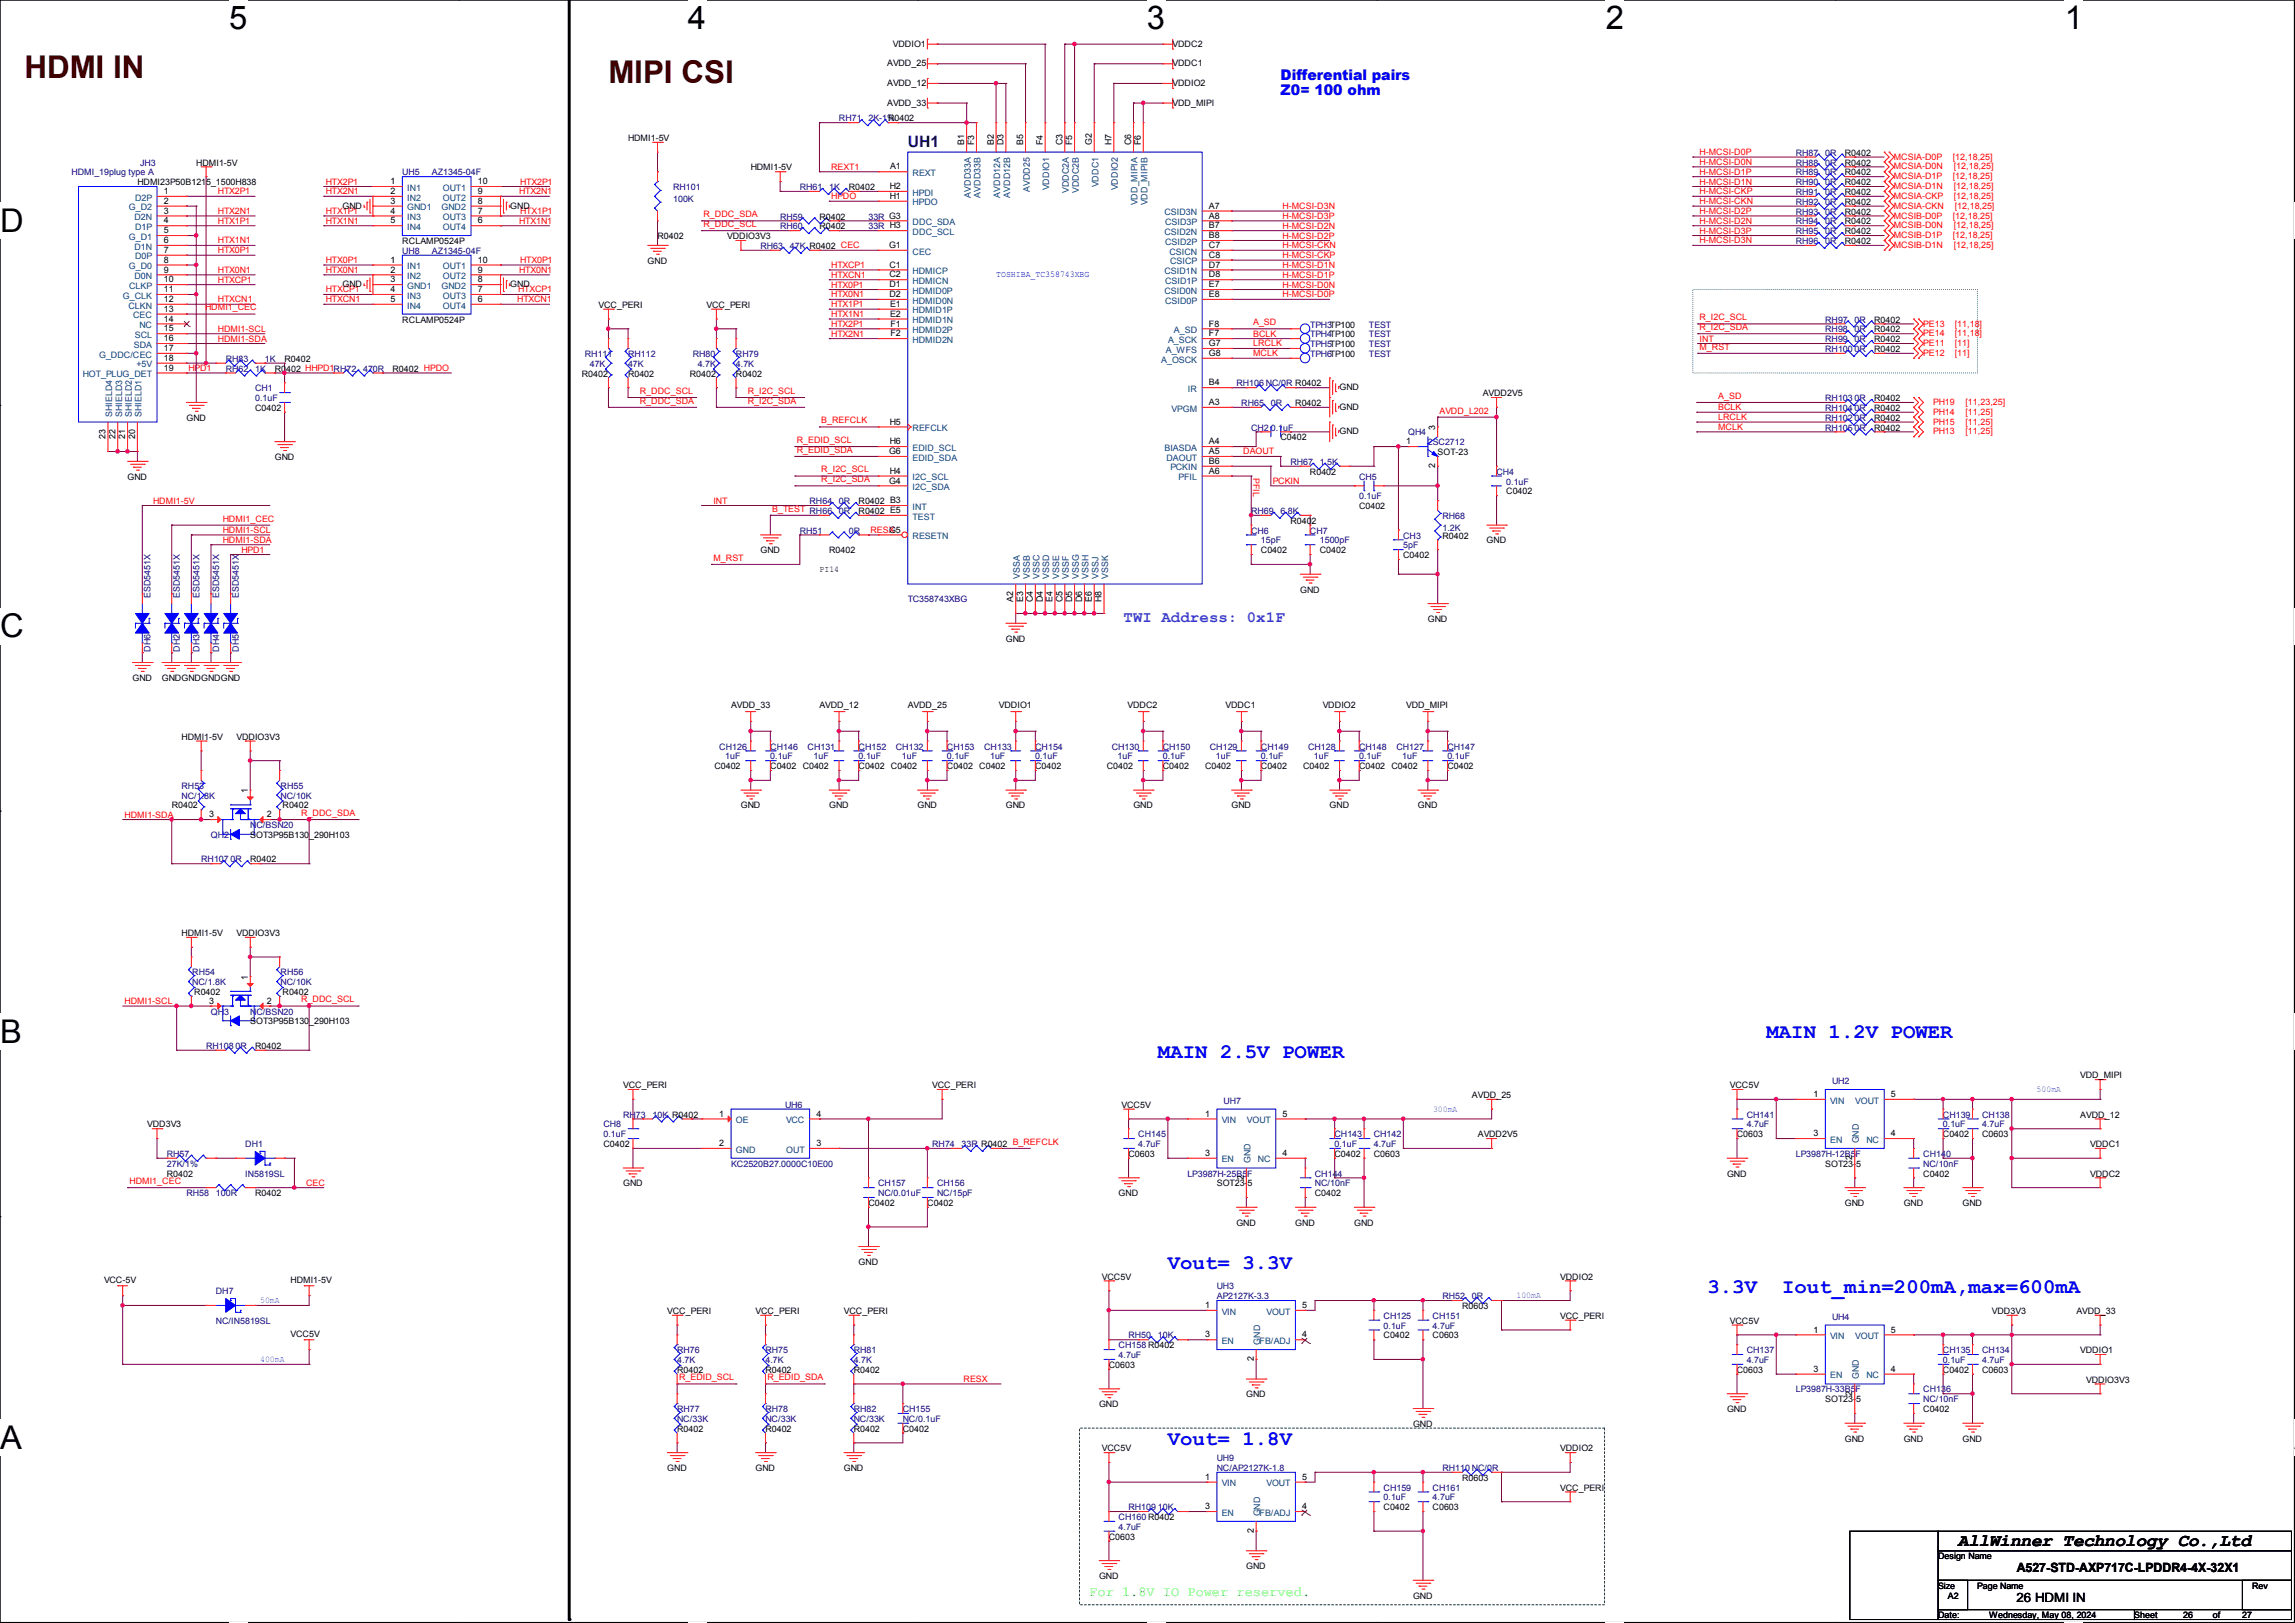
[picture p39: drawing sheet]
<svg xmlns="http://www.w3.org/2000/svg" width="297mm" height="210mm" viewBox="0 0 297 210" stroke-linecap="round" stroke-linejoin="round" font-family="sans-serif">
<defs><g id="words">
<g font-size="4.2">
<text x="29.7" y="3.8">5</text>
<text x="89" y="3.8">4</text>
<text x="148.4" y="3.8">3</text>
<text x="207.8" y="3.8">2</text>
<text x="267.2" y="3.8">1</text>
<text x="0" y="30">D</text>
<text x="0" y="82.5">C</text>
<text x="0" y="135">B</text>
<text x="0" y="187.5">A</text>
<text x="296.9" y="187.5">A</text>
</g>
<g font-size="4.1" fill="#400000">
<text x="3.2" y="10.1">HDMI IN</text>
<text x="78.7" y="10.8">MIPI CSI</text>
</g>
<g font-size="2.7" fill="#00f">
<text x="149.9" y="136.9">MAIN 2.5V POWER</text>
<text x="228.6" y="134.3">MAIN 1.2V POWER</text>
<text x="151.1" y="164.2">Vout= 3.3V</text>
<text x="221" y="167.3">3.3V</text>
<text x="230.6" y="167.3">Iout_min=200mA,max=600mA</text>
<text x="151.1" y="187">Vout= 1.8V</text>
</g>
<text font-size="2.3" x="253.4" y="200">AllWinner Technology Co.,Ltd</text>
<text font-size="2" fill="#000080" x="117.5" y="19.1">UH1</text>
<text font-size="2" fill="#8000ff" x="145.4" y="80.4">TWI Address: 0x1F</text>
<g font-size="1.9" fill="#00f">
<text x="165.7" y="10.4">Differential pairs</text>
<text x="165.7" y="12.3">Z0= 100 ohm</text>
</g>
<text font-size="1.8" fill="#0f0" x="141" y="206.5">For 1.8V IO Power reserved.</text>
<g font-size="1.7">
<text x="261" y="203.5">A527-STD-AXP717C-LPDDR4-4X-32X1</text>
<text x="261" y="207.2">26 HDMI IN</text>
</g>
<g font-size="1.2">
<text x="124.8" y="18.8" transform="rotate(-90 124.8 18.8)">B1</text>
<text x="126.1" y="18.8" transform="rotate(-90 126.1 18.8)">F3</text>
<text x="128.6" y="18.8" transform="rotate(-90 128.6 18.8)">B2</text>
<text x="129.9" y="18.8" transform="rotate(-90 129.9 18.8)">D3</text>
<text x="132.4" y="18.8" transform="rotate(-90 132.4 18.8)">B5</text>
<text x="134.9" y="18.8" transform="rotate(-90 134.9 18.8)">F4</text>
<text x="137.5" y="18.8" transform="rotate(-90 137.5 18.8)">C3</text>
<text x="138.8" y="18.8" transform="rotate(-90 138.8 18.8)">F5</text>
<text x="141.3" y="18.8" transform="rotate(-90 141.3 18.8)">G2</text>
<text x="143.8" y="18.8" transform="rotate(-90 143.8 18.8)">H7</text>
<text x="146.4" y="18.8" transform="rotate(-90 146.4 18.8)">C6</text>
<text x="147.6" y="18.8" transform="rotate(-90 147.6 18.8)">F6</text>
<text x="13.7" y="56.8" transform="rotate(-90 13.7 56.8)">23</text>
<text x="14.9" y="56.8" transform="rotate(-90 14.9 56.8)">22</text>
<text x="16.2" y="56.8" transform="rotate(-90 16.2 56.8)">21</text>
<text x="17.5" y="56.8" transform="rotate(-90 17.5 56.8)">20</text>
<text x="185.7" y="55.6" transform="rotate(-90 185.7 55.6)">3</text>
<text x="185.7" y="60.6" transform="rotate(-90 185.7 60.6)">2</text>
<text x="131.1" y="77.9" transform="rotate(-90 131.1 77.9)">A2</text>
<text x="132.4" y="77.9" transform="rotate(-90 132.4 77.9)">E3</text>
<text x="133.7" y="77.9" transform="rotate(-90 133.7 77.9)">C4</text>
<text x="134.9" y="77.9" transform="rotate(-90 134.9 77.9)">D4</text>
<text x="136.2" y="77.9" transform="rotate(-90 136.2 77.9)">E4</text>
<text x="137.5" y="77.9" transform="rotate(-90 137.5 77.9)">C5</text>
<text x="138.8" y="77.9" transform="rotate(-90 138.8 77.9)">D5</text>
<text x="140" y="77.9" transform="rotate(-90 140 77.9)">D6</text>
<text x="141.3" y="77.9" transform="rotate(-90 141.3 77.9)">E6</text>
<text x="142.6" y="77.9" transform="rotate(-90 142.6 77.9)">H8</text>
<text x="32.1" y="102.6" transform="rotate(-90 32.1 102.6)">1</text>
<text x="32.1" y="126.7" transform="rotate(-90 32.1 126.7)">1</text>
<text x="161" y="152.7" transform="rotate(-90 161 152.7)">2</text>
<text x="239.7" y="150.1" transform="rotate(-90 239.7 150.1)">2</text>
<text x="162.2" y="176.1" transform="rotate(-90 162.2 176.1)">2</text>
<text x="239.7" y="180.6" transform="rotate(-90 239.7 180.6)">2</text>
<text x="162.2" y="198.4" transform="rotate(-90 162.2 198.4)">2</text>
</g>
<g font-size="1.2" fill="#004080">
<text x="125.6" y="25.6" transform="rotate(-90 125.6 25.6)">AVDD33A</text>
<text x="126.9" y="25.6" transform="rotate(-90 126.9 25.6)">AVDD33B</text>
<text x="129.4" y="25.6" transform="rotate(-90 129.4 25.6)">AVDD12A</text>
<text x="130.7" y="25.6" transform="rotate(-90 130.7 25.6)">AVDD12B</text>
<text x="133.3" y="24.8" transform="rotate(-90 133.3 24.8)">AVDD25</text>
<text x="135.8" y="24.6" transform="rotate(-90 135.8 24.6)">VDDIO1</text>
<text x="138.3" y="25" transform="rotate(-90 138.3 25)">VDDC2A</text>
<text x="139.6" y="25" transform="rotate(-90 139.6 25)">VDDC2B</text>
<text x="142.1" y="24.3" transform="rotate(-90 142.1 24.3)">VDDC1</text>
<text x="144.7" y="24.6" transform="rotate(-90 144.7 24.6)">VDDIO2</text>
<text x="147.2" y="26.6" transform="rotate(-90 147.2 26.6)">VDD_MIPIA</text>
<text x="148.5" y="26.6" transform="rotate(-90 148.5 26.6)">VDD_MIPIB</text>
<text x="14.5" y="54" transform="rotate(-90 14.5 54)">SHIELD4</text>
<text x="15.8" y="54" transform="rotate(-90 15.8 54)">SHIELD3</text>
<text x="17.1" y="54" transform="rotate(-90 17.1 54)">SHIELD2</text>
<text x="18.3" y="54" transform="rotate(-90 18.3 54)">SHIELD1</text>
<text x="132" y="74.9" transform="rotate(-90 132 74.9)">VSSA</text>
<text x="133.3" y="74.9" transform="rotate(-90 133.3 74.9)">VSSB</text>
<text x="134.5" y="74.9" transform="rotate(-90 134.5 74.9)">VSSC</text>
<text x="135.8" y="74.9" transform="rotate(-90 135.8 74.9)">VSSD</text>
<text x="137.1" y="74.9" transform="rotate(-90 137.1 74.9)">VSSE</text>
<text x="138.3" y="74.9" transform="rotate(-90 138.3 74.9)">VSSF</text>
<text x="139.6" y="74.9" transform="rotate(-90 139.6 74.9)">VSSG</text>
<text x="140.9" y="74.9" transform="rotate(-90 140.9 74.9)">VSSH</text>
<text x="142.1" y="74.9" transform="rotate(-90 142.1 74.9)">VSSJ</text>
<text x="143.4" y="74.9" transform="rotate(-90 143.4 74.9)">VSSK</text>
<text x="240.6" y="148" transform="rotate(-90 240.6 148)">GND</text>
<text x="161.8" y="150.5" transform="rotate(-90 161.8 150.5)">GND</text>
<text x="163.1" y="174" transform="rotate(-90 163.1 174)">GND</text>
<text x="240.6" y="178.4" transform="rotate(-90 240.6 178.4)">GND</text>
<text x="163.1" y="196.2" transform="rotate(-90 163.1 196.2)">GND</text>
</g>
<text font-size="1.2" fill="#f00" x="162.2" y="61.8" transform="rotate(90 162.2 61.8)">PFIL</text>
<g font-size="1.2" fill="#000080">
<text x="19.5" y="77.3" transform="rotate(-90 19.5 77.3)">ESD5451X</text>
<text x="23.3" y="77.3" transform="rotate(-90 23.3 77.3)">ESD5451X</text>
<text x="25.8" y="77.3" transform="rotate(-90 25.8 77.3)">ESD5451X</text>
<text x="28.4" y="77.3" transform="rotate(-90 28.4 77.3)">ESD5451X</text>
<text x="30.9" y="77.3" transform="rotate(-90 30.9 77.3)">ESD5451X</text>
<text x="19.5" y="84.3" transform="rotate(-90 19.5 84.3)">DH6</text>
<text x="23.3" y="84.3" transform="rotate(-90 23.3 84.3)">DH2</text>
<text x="25.8" y="84.3" transform="rotate(-90 25.8 84.3)">DH3</text>
<text x="28.4" y="84.3" transform="rotate(-90 28.4 84.3)">DH4</text>
<text x="30.9" y="84.3" transform="rotate(-90 30.9 84.3)">DH5</text>
</g>
<g font-size="1.1">
<text x="114.8" y="8.6">AVDD_25</text>
<text x="114.8" y="11.1">AVDD_12</text>
<text x="115.6" y="6.1">VDDIO1</text>
<text x="151.8" y="11.1">VDDIO2</text>
<text x="151.8" y="8.6">VDDC1</text>
<text x="151.8" y="6.1">VDDC2</text>
<text x="114.8" y="13.7">AVDD_33</text>
<text x="114.9" y="15.7">R0402</text>
<text x="151.8" y="13.7">VDD_MIPI</text>
<text x="17.8" y="24">HDMI23P50B1215_1500H838</text>
<text x="25.4" y="21.4">HDMI1-5V</text>
<text x="50.5" y="23.8">1</text>
<text x="61.8" y="23.8">10</text>
<text x="81.3" y="18.2">HDMI1-5V</text>
<text x="97.1" y="22.1">HDMI1-5V</text>
<text x="115.2" y="21.9">A1</text>
<text x="238.7" y="21.4">R0402</text>
<text x="238.7" y="22.7">R0402</text>
<text x="238.7" y="20.2">R0402</text>
<text x="238.7" y="24">R0402</text>
<text x="21.2" y="25.1">1</text>
<text x="21.2" y="26.4">2</text>
<text x="21.2" y="27.6">3</text>
<text x="21.2" y="28.9">4</text>
<text x="44.3" y="27">GND</text>
<text x="50.5" y="25.1">2</text>
<text x="50.5" y="27.6">4</text>
<text x="50.5" y="28.9">5</text>
<text x="50.5" y="26.4">3</text>
<text x="61.8" y="25.1">9</text>
<text x="61.8" y="26.4">8</text>
<text x="61.8" y="27.6">7</text>
<text x="61.8" y="28.9">6</text>
<text x="66" y="27">GND</text>
<text x="106" y="29.7">R0402</text>
<text x="106" y="28.4">R0402</text>
<text x="109.8" y="24.6">R0402</text>
<text x="115.1" y="25.7">H1</text>
<text x="115.1" y="24.5">H2</text>
<text x="156.4" y="29.5">B7</text>
<text x="156.4" y="27">A7</text>
<text x="156.4" y="28.3">A8</text>
<text x="238.7" y="27.8">R0402</text>
<text x="238.7" y="25.2">R0402</text>
<text x="238.7" y="26.5">R0402</text>
<text x="238.7" y="29">R0402</text>
<text x="21.2" y="30.2">5</text>
<text x="21.2" y="31.5">6</text>
<text x="21.2" y="32.7">7</text>
<text x="21.2" y="34">8</text>
<text x="21.2" y="35.3">9</text>
<text x="50.5" y="34">1</text>
<text x="50.5" y="35.3">2</text>
<text x="52.1" y="31.6">RCLAMP0524P</text>
<text x="61.8" y="34">10</text>
<text x="61.8" y="35.3">9</text>
<text x="83.8" y="34.1">GND</text>
<text x="85.1" y="30.9">R0402</text>
<text x="94.1" y="30.9">VDDIO3V3</text>
<text x="115.1" y="32.1">G1</text>
<text x="115.1" y="34.6">C1</text>
<text x="115.1" y="35.9">C2</text>
<text x="156.4" y="34.6">D7</text>
<text x="156.4" y="35.9">D8</text>
<text x="156.4" y="32.1">C7</text>
<text x="156.4" y="33.4">C8</text>
<text x="156.4" y="30.8">B8</text>
<text x="238.7" y="30.3">R0402</text>
<text x="238.7" y="31.6">R0402</text>
<text x="21.2" y="36.5">10</text>
<text x="21.2" y="37.8">11</text>
<text x="21.2" y="39.1">12</text>
<text x="21.2" y="40.3">13</text>
<text x="21.2" y="41.6">14</text>
<text x="44.3" y="37.2">GND</text>
<text x="50.5" y="37.8">4</text>
<text x="50.5" y="39.1">5</text>
<text x="50.5" y="36.5">3</text>
<text x="52.1" y="41.7">RCLAMP0524P</text>
<text x="61.8" y="36.5">8</text>
<text x="61.8" y="37.8">7</text>
<text x="61.8" y="39.1">6</text>
<text x="66" y="37.2">GND</text>
<text x="77.5" y="39.8">VCC_PERI</text>
<text x="91.4" y="39.8">VCC_PERI</text>
<text x="115.1" y="37.2">D1</text>
<text x="115.1" y="38.4">D2</text>
<text x="115.2" y="39.7">E1</text>
<text x="115.2" y="41">E2</text>
<text x="156.4" y="37.2">E7</text>
<text x="156.4" y="38.4">E8</text>
<text x="242.5" y="41.7">R0402</text>
<text x="21.2" y="42.9">15</text>
<text x="21.2" y="44.2">16</text>
<text x="21.2" y="45.4">17</text>
<text x="21.2" y="46.7">18</text>
<text x="21.2" y="48">19</text>
<text x="36.8" y="46.8">R0402</text>
<text x="115.2" y="42.2">F1</text>
<text x="115.2" y="43.5">F2</text>
<text x="156.4" y="42.2">F8</text>
<text x="156.4" y="43.5">F7</text>
<text x="156.4" y="44.8">G7</text>
<text x="156.4" y="46.1">G8</text>
<text x="242.5" y="43">R0402</text>
<text x="242.5" y="45.6">R0402</text>
<text x="242.5" y="44.3">R0402</text>
<text x="33" y="53.2">C0402</text>
<text x="35.6" y="48.1">R0402 HHPD1RH72</text>
<text x="50.8" y="48.1">R0402 HPDO</text>
<text x="75.3" y="48.7">R0402</text>
<text x="81.3" y="48.7">R0402</text>
<text x="89.3" y="48.7">R0402</text>
<text x="95.2" y="48.7">R0402</text>
<text x="156.4" y="49.9">B4</text>
<text x="156.4" y="52.4">A3</text>
<text x="167.6" y="52.5">R0402</text>
<text x="173.3" y="53">GND</text>
<text x="173.3" y="50.5">GND</text>
<text x="191.9" y="51.3">AVDD2V5</text>
<text x="242.5" y="51.9">R0402</text>
<text x="242.5" y="53.2">R0402</text>
<text x="24.1" y="54.4">GND</text>
<text x="35.6" y="59.5">GND</text>
<text x="115.1" y="58.8">G6</text>
<text x="115.1" y="57.5">H6</text>
<text x="115.1" y="54.9">H5</text>
<text x="156.4" y="57.5">A4</text>
<text x="156.4" y="58.8">A5</text>
<text x="165.7" y="57">C0402</text>
<text x="173.3" y="56.2">GND</text>
<text x="182" y="57.5">1</text>
<text x="186.1" y="58.9">SOT-23</text>
<text x="242.5" y="54.4">R0402</text>
<text x="242.5" y="55.7">R0402</text>
<text x="16.5" y="62.1">GND</text>
<text x="111.1" y="65.2">R0402 B3</text>
<text x="115.1" y="62.6">G4</text>
<text x="115.1" y="61.3">H4</text>
<text x="156.4" y="61.3">A6</text>
<text x="156.4" y="60">B6</text>
<text x="169.5" y="61.4">R0402</text>
<text x="175.9" y="65.9">C0402</text>
<text x="194.9" y="64">C0402</text>
<text x="98.4" y="71.6">GND</text>
<text x="107.3" y="71.6">R0402</text>
<text x="111.1" y="66.5">R0402 E5</text>
<text x="115.1" y="68.9">G5</text>
<text x="163.2" y="71.6">C0402</text>
<text x="167" y="67.8">R0402</text>
<text x="170.8" y="71.6">C0402</text>
<text x="186.7" y="69.7">R0402</text>
<text x="192.4" y="70.3">GND</text>
<text x="106.1" y="74">PI14</text>
<text x="168.3" y="76.7">GND</text>
<text x="181.6" y="72.2">C0402</text>
<text x="130.2" y="83">GND</text>
<text x="184.8" y="80.5">GND</text>
<text x="17.1" y="88.1">GND</text>
<text x="21" y="88.1">GNDGNDGNDGND</text>
<text x="23.5" y="95.7">HDMI1-5V</text>
<text x="30.6" y="95.7">VDDIO3V3</text>
<text x="94.6" y="91.7">AVDD_33</text>
<text x="106" y="91.7">AVDD_12</text>
<text x="117.5" y="91.7">AVDD_25</text>
<text x="129.3" y="91.7">VDDIO1</text>
<text x="145.9" y="91.7">VDDC2</text>
<text x="158.6" y="91.7">VDDC1</text>
<text x="171.2" y="91.7">VDDIO2</text>
<text x="182" y="91.7">VDD_MIPI</text>
<text x="92.4" y="99.5">C0402</text>
<text x="99.7" y="99.5">C0402</text>
<text x="103.9" y="99.5">C0402</text>
<text x="111.1" y="99.5">C0402 C0402</text>
<text x="122.5" y="99.5">C0402</text>
<text x="126.7" y="99.5">C0402</text>
<text x="134" y="99.5">C0402</text>
<text x="143.2" y="99.5">C0402</text>
<text x="150.5" y="99.5">C0402</text>
<text x="155.9" y="99.5">C0402</text>
<text x="163.2" y="99.5">C0402</text>
<text x="168.6" y="99.5">C0402</text>
<text x="175.9" y="99.5">C0402</text>
<text x="180.1" y="99.5">C0402</text>
<text x="187.3" y="99.5">C0402</text>
<text x="22.2" y="104.6">R0402</text>
<text x="27" y="105.7">3</text>
<text x="34.5" y="105.7">2</text>
<text x="36.6" y="104.6">R0402</text>
<text x="95.9" y="104.6">GND</text>
<text x="107.3" y="104.6">GND</text>
<text x="118.7" y="104.6">GND</text>
<text x="130.2" y="104.6">GND</text>
<text x="146.7" y="104.6">GND</text>
<text x="159.4" y="104.6">GND</text>
<text x="172.1" y="104.6">GND</text>
<text x="183.5" y="104.6">GND</text>
<text x="32.4" y="108.4">SOT3P95B130_290H103</text>
<text x="32.4" y="111.6">R0402</text>
<text x="23.5" y="121.1">HDMI1-5V</text>
<text x="30.6" y="121.1">VDDIO3V3</text>
<text x="25.1" y="128.7">R0402</text>
<text x="27" y="129.9">3</text>
<text x="34.5" y="129.9">2</text>
<text x="36.6" y="128.7">R0402</text>
<text x="32.4" y="132.5">SOT3P95B130_290H103</text>
<text x="33" y="135.7">R0402</text>
<text x="80.6" y="140.8">VCC_PERI</text>
<text x="120.6" y="140.8">VCC_PERI</text>
<text x="145.1" y="143.3">VCC5V</text>
<text x="190.5" y="142.1">AVDD_25</text>
<text x="223.9" y="140.8">VCC5V</text>
<text x="234.7" y="141.9">1</text>
<text x="244.7" y="141.9">5</text>
<text x="269.2" y="139.5">VDD_MIPI</text>
<text x="19" y="145.9">VDD3V3</text>
<text x="78.1" y="148.4">C0402</text>
<text x="93.1" y="144.5">1</text>
<text x="93.1" y="148.3">2</text>
<text x="105.7" y="148.3">3</text>
<text x="105.7" y="144.5">4</text>
<text x="146" y="149.7">C0603</text>
<text x="155.9" y="144.5">1</text>
<text x="155.9" y="149.6">3</text>
<text x="166" y="144.5">5</text>
<text x="166" y="149.6">4</text>
<text x="172.7" y="149.7">C0402</text>
<text x="177.8" y="149.7">C0603</text>
<text x="191.2" y="147.2">AVDD2V5</text>
<text x="224.8" y="147.2">C0603</text>
<text x="234.7" y="147">3</text>
<text x="244.7" y="147">4</text>
<text x="251.4" y="147.2">C0402</text>
<text x="256.5" y="147.2">C0603</text>
<text x="269.2" y="144.6">AVDD_12</text>
<text x="270.5" y="148.4">VDDC1</text>
<text x="21.6" y="152.2">R0402</text>
<text x="33" y="154.8">R0402</text>
<text x="80.6" y="153.5">GND</text>
<text x="144.8" y="154.8">GND</text>
<text x="157.5" y="153.5">SOT23-5</text>
<text x="170.2" y="154.8">C0402</text>
<text x="223.5" y="152.2">GND</text>
<text x="236.2" y="151">SOT23-5</text>
<text x="248.9" y="152.2">C0402</text>
<text x="270.5" y="152.2">VDDC2</text>
<text x="112.4" y="156">C0402</text>
<text x="120" y="156">C0402</text>
<text x="160" y="158.6">GND</text>
<text x="167.6" y="158.6">GND</text>
<text x="175.2" y="158.6">GND</text>
<text x="238.7" y="156">GND</text>
<text x="246.4" y="156">GND</text>
<text x="254" y="156">GND</text>
<text x="13.5" y="165.9">VCC-5V</text>
<text x="37.6" y="165.9">HDMI1-5V</text>
<text x="111.1" y="163.7">GND</text>
<text x="142.6" y="165.6">VCC5V</text>
<text x="201.9" y="165.6">VDDIO2</text>
<text x="37.6" y="172.9">VCC5V</text>
<text x="86.4" y="170">VCC_PERI</text>
<text x="97.8" y="170">VCC_PERI</text>
<text x="109.2" y="170">VCC_PERI</text>
<text x="155.9" y="169.2">1</text>
<text x="155.9" y="173.1">3</text>
<text x="168.5" y="173.1">4</text>
<text x="168.5" y="169.2">5</text>
<text x="179.1" y="173.2">C0402</text>
<text x="185.4" y="173.2">C0603</text>
<text x="189.2" y="169.4">R0603</text>
<text x="201.9" y="170.6">VCC_PERI</text>
<text x="223.9" y="171.3">VCC5V</text>
<text x="234.7" y="172.4">1</text>
<text x="244.7" y="172.4">5</text>
<text x="257.8" y="170">VDD3V3</text>
<text x="268.7" y="170">AVDD_33</text>
<text x="87.6" y="177.6">R0402</text>
<text x="99.1" y="177.6">R0402</text>
<text x="110.5" y="177.6">R0402</text>
<text x="143.5" y="177">C0603</text>
<text x="224.8" y="177.6">C0603</text>
<text x="234.7" y="177.5">3</text>
<text x="244.7" y="177.5">4</text>
<text x="251.4" y="177.6">C0402</text>
<text x="256.5" y="177.6">C0603</text>
<text x="269.2" y="175.1">VDDIO1</text>
<text x="270" y="178.9">VDDIO3V3</text>
<text x="87.6" y="185.3">R0402</text>
<text x="99.1" y="185.3">R0402</text>
<text x="110.5" y="185.3">R0402</text>
<text x="116.8" y="185.3">C0402</text>
<text x="142.2" y="182.1">GND</text>
<text x="161.3" y="180.8">GND</text>
<text x="182.9" y="184.6">GND</text>
<text x="223.5" y="182.7">GND</text>
<text x="236.2" y="181.4">SOT23-5</text>
<text x="248.9" y="182.7">C0402</text>
<text x="86.4" y="190.3">GND</text>
<text x="97.8" y="190.3">GND</text>
<text x="109.2" y="190.3">GND</text>
<text x="142.6" y="187.8">VCC5V</text>
<text x="155.9" y="191.5">1</text>
<text x="168.5" y="191.5">5</text>
<text x="189.2" y="191.6">R0603</text>
<text x="201.9" y="187.8">VDDIO2</text>
<text x="238.7" y="186.5">GND</text>
<text x="246.4" y="186.5">GND</text>
<text x="254" y="186.5">GND</text>
<text x="155.9" y="195.3">3</text>
<text x="168.5" y="195.3">4</text>
<text x="179.1" y="195.4">C0402</text>
<text x="185.4" y="195.4">C0603</text>
<text x="201.9" y="192.9">VCC_PERI</text>
<text x="143.5" y="199.2">C0603</text>
<text x="161.3" y="203">GND</text>
<text x="250.8" y="201.8">Design Name</text>
<text x="142.2" y="204.3">GND</text>
<text x="182.9" y="206.8">GND</text>
<text x="250.8" y="205.6">Size</text>
<text x="250.8" y="209.4">Date:</text>
<text x="252.1" y="206.8">A2</text>
<text x="255.9" y="205.6">Page Name</text>
<text x="257.4" y="209.4">Wednesday, May 08, 2024</text>
<text x="276.2" y="209.4">Sheet</text>
<text x="282.5" y="209.4">26</text>
<text x="286.4" y="209.4">of</text>
<text x="290.2" y="209.4">27</text>
<text x="291.4" y="205.6">Rev</text>
</g>
<g font-size="1.1" fill="#000080">
<text x="108.6" y="15.7">RH71</text>
<text x="112.4" y="15.7">2K-1%</text>
<text x="9.3" y="22.7">HDMI_19plug type A</text>
<text x="18.2" y="21.4">JH3</text>
<text x="52.1" y="22.7">UH5</text>
<text x="55.9" y="22.7">AZ1345-04F</text>
<text x="232.4" y="21.4">RH88</text>
<text x="232.4" y="22.7">RH89</text>
<text x="232.4" y="20.2">RH87</text>
<text x="232.4" y="24">RH90</text>
<text x="236.2" y="21.4">0R</text>
<text x="236.2" y="22.7">0R</text>
<text x="236.2" y="20.2">0R</text>
<text x="236.2" y="24">0R</text>
<text x="87.1" y="24.6">RH101</text>
<text x="87.1" y="26.1">100K</text>
<text x="101" y="29.7">RH60</text>
<text x="101" y="28.4">RH59</text>
<text x="103.5" y="24.6">RH61</text>
<text x="107.3" y="24.6">1K</text>
<text x="112.4" y="29.7">33R H3</text>
<text x="112.4" y="28.4">33R G3</text>
<text x="232.4" y="27.8">RH93</text>
<text x="232.4" y="25.2">RH91</text>
<text x="232.4" y="26.5">RH92</text>
<text x="232.4" y="29">RH94</text>
<text x="236.2" y="27.8">0R</text>
<text x="236.2" y="25.2">0R</text>
<text x="236.2" y="26.5">0R</text>
<text x="236.2" y="29">0R</text>
<text x="52.1" y="32.9">UH8</text>
<text x="55.9" y="32.9">AZ1345-04F</text>
<text x="98.4" y="32.2">RH63</text>
<text x="102.2" y="32.2">47K R0402 CEC</text>
<text x="232.4" y="30.3">RH95</text>
<text x="232.4" y="31.6">RH96</text>
<text x="236.2" y="30.3">0R</text>
<text x="236.2" y="31.6">0R</text>
<text x="236.2" y="41.7">RH97</text>
<text x="240" y="41.7">0R</text>
<text x="29.2" y="46.8">RH83</text>
<text x="34.3" y="46.8">1K</text>
<text x="75.7" y="46.2">RH111</text>
<text x="76.3" y="47.5">47K</text>
<text x="81.3" y="46.2">RH112</text>
<text x="81.3" y="47.5">47K</text>
<text x="89.7" y="46.2">RH80</text>
<text x="90.3" y="47.5">4.7K</text>
<text x="95.2" y="46.2">RH79</text>
<text x="95.2" y="47.5">4.7K</text>
<text x="169.5" y="44.9">TPH5TP100</text>
<text x="169.5" y="46.2">TPH6TP100</text>
<text x="169.5" y="43.6">TPH4TP100</text>
<text x="169.5" y="42.4">TPH3TP100</text>
<text x="177.2" y="44.9">TEST</text>
<text x="177.2" y="46.2">TEST</text>
<text x="177.2" y="43.6">TEST</text>
<text x="177.2" y="42.4">TEST</text>
<text x="236.2" y="43">RH98</text>
<text x="236.2" y="45.6">RH100</text>
<text x="236.2" y="44.3">RH99</text>
<text x="240" y="43">0R</text>
<text x="240" y="45.6">0R</text>
<text x="240" y="44.3">0R</text>
<text x="29.2" y="48.1">RH62</text>
<text x="33" y="48.1">1K</text>
<text x="33" y="50.6">CH1</text>
<text x="33" y="51.9">0.1uF</text>
<text x="47" y="48.1">470R</text>
<text x="160" y="50">RH106 NC/0R R0402</text>
<text x="160.6" y="52.5">RH65</text>
<text x="164.4" y="52.5">0R</text>
<text x="236.2" y="51.9">RH103</text>
<text x="236.2" y="53.2">RH104</text>
<text x="240" y="51.9">0R</text>
<text x="240" y="53.2">0R</text>
<text x="161.9" y="55.7">CH2</text>
<text x="164.4" y="55.7">0.1uF</text>
<text x="182.2" y="56.3">QH4</text>
<text x="184.8" y="57.6">2SC2712</text>
<text x="236.2" y="54.4">RH102</text>
<text x="236.2" y="55.7">RH105</text>
<text x="240" y="54.4">0R</text>
<text x="240" y="55.7">0R</text>
<text x="104.8" y="65.2">RH64</text>
<text x="108.6" y="65.2">0R</text>
<text x="167" y="60.2">RH67</text>
<text x="170.8" y="60.2">1.5K</text>
<text x="175.9" y="62.1">CH5</text>
<text x="175.9" y="64.6">0.1uF</text>
<text x="193.7" y="61.4">CH4</text>
<text x="194.9" y="62.7">0.1uF</text>
<text x="103.5" y="69">RH51</text>
<text x="104.8" y="66.5">RH66</text>
<text x="108.6" y="66.5">0R</text>
<text x="109.8" y="69">0R</text>
<text x="161.9" y="66.5">RH69</text>
<text x="161.9" y="69">CH6</text>
<text x="163.2" y="70.3">15pF</text>
<text x="165.7" y="66.5">6.8K</text>
<text x="169.5" y="69">CH7</text>
<text x="170.8" y="70.3">1500pF</text>
<text x="181.6" y="69.7">CH3</text>
<text x="181.6" y="71">5pF</text>
<text x="186.7" y="67.1">RH68</text>
<text x="186.7" y="68.7">1.2K</text>
<text x="117.5" y="77.9">TC358743XBG</text>
<text x="93.1" y="97">CH126</text>
<text x="93.8" y="98.3">1uF</text>
<text x="99.7" y="97">CH146</text>
<text x="99.7" y="98.3">0.1uF</text>
<text x="104.5" y="97">CH131</text>
<text x="105.3" y="98.3">1uF</text>
<text x="111.1" y="97">CH152</text>
<text x="111.1" y="98.3">0.1uF</text>
<text x="115.9" y="97">CH132</text>
<text x="116.7" y="98.3">1uF</text>
<text x="122.5" y="97">CH153</text>
<text x="122.5" y="98.3">0.1uF</text>
<text x="127.4" y="97">CH133</text>
<text x="128.1" y="98.3">1uF</text>
<text x="134" y="97">CH154</text>
<text x="134" y="98.3">0.1uF</text>
<text x="143.9" y="97">CH130</text>
<text x="144.6" y="98.3">1uF</text>
<text x="150.5" y="97">CH150</text>
<text x="150.5" y="98.3">0.1uF</text>
<text x="156.6" y="97">CH129</text>
<text x="157.3" y="98.3">1uF</text>
<text x="163.2" y="97">CH149</text>
<text x="163.2" y="98.3">0.1uF</text>
<text x="169.3" y="97">CH128</text>
<text x="170" y="98.3">1uF</text>
<text x="175.9" y="97">CH148</text>
<text x="175.9" y="98.3">0.1uF</text>
<text x="180.7" y="97">CH127</text>
<text x="181.5" y="98.3">1uF</text>
<text x="187.3" y="97">CH147</text>
<text x="187.3" y="98.3">0.1uF</text>
<text x="23.5" y="102.1">RH53</text>
<text x="23.5" y="103.3">NC/1.8K</text>
<text x="32.4" y="107.1">NC/BSN20</text>
<text x="36.3" y="102.1">RH55</text>
<text x="36.3" y="103.3">NC/10K</text>
<text x="26" y="111.6">RH107</text>
<text x="27.3" y="108.4">QH2</text>
<text x="29.8" y="111.6">0R</text>
<text x="24.9" y="126.2">RH54</text>
<text x="24.9" y="127.5">NC/1.8K</text>
<text x="27.3" y="131.3">QH3</text>
<text x="32.4" y="131.3">NC/BSN20</text>
<text x="36.3" y="126.2">RH56</text>
<text x="36.3" y="127.5">NC/10K</text>
<text x="26.7" y="135.7">RH108</text>
<text x="30.5" y="135.7">0R</text>
<text x="101.6" y="143.3">UH6</text>
<text x="158.4" y="142.8">UH7</text>
<text x="237.1" y="140.3">UH2</text>
<text x="21.6" y="149.7">RH57</text>
<text x="31.7" y="148.4">DH1</text>
<text x="78.1" y="145.9">CH8</text>
<text x="78.1" y="147.2">0.1uF</text>
<text x="80.6" y="144.6">RH73</text>
<text x="84.4" y="144.6">10K R0402</text>
<text x="120.6" y="148.4">RH74</text>
<text x="124.4" y="148.4">33R R0402</text>
<text x="147.3" y="147.2">CH145</text>
<text x="147.3" y="148.4">4.7uF</text>
<text x="172.7" y="147.2">CH143</text>
<text x="172.7" y="148.4">0.1uF</text>
<text x="177.8" y="147.2">CH142</text>
<text x="177.8" y="148.4">4.7uF</text>
<text x="226" y="144.6">CH141</text>
<text x="226" y="145.9">4.7uF</text>
<text x="232.4" y="149.7">LP3987H-12B5F</text>
<text x="248.9" y="149.7">CH140</text>
<text x="251.4" y="144.6">CH139</text>
<text x="251.4" y="145.9">0.1uF</text>
<text x="256.5" y="144.6">CH138</text>
<text x="256.5" y="145.9">4.7uF</text>
<text x="21.6" y="151">27K/1%</text>
<text x="24.1" y="154.8">RH58</text>
<text x="27.9" y="154.8">100R</text>
<text x="31.7" y="152.2">IN5819SL</text>
<text x="94.6" y="151">KC2520B27.0000C10E00</text>
<text x="113.7" y="153.5">CH157</text>
<text x="113.7" y="154.8">NC/0.01uF</text>
<text x="121.3" y="153.5">CH156</text>
<text x="121.3" y="154.8">NC/15pF</text>
<text x="153.7" y="152.2">LP3987H-25B5F</text>
<text x="170.2" y="152.2">CH144</text>
<text x="170.2" y="153.5">NC/10nF</text>
<text x="248.9" y="151">NC/10nF</text>
<text x="27.9" y="167.5">DH7</text>
<text x="157.5" y="166.8">UH3</text>
<text x="27.9" y="171.3">NC/IN5819SL</text>
<text x="146" y="173.2">RH50</text>
<text x="149.8" y="173.2">10K</text>
<text x="157.5" y="168.1">AP2127K-3.3</text>
<text x="179.1" y="170.6">CH125</text>
<text x="179.1" y="171.9">0.1uF</text>
<text x="185.4" y="170.6">CH151</text>
<text x="185.4" y="171.9">4.7uF</text>
<text x="186.7" y="168.1">RH52</text>
<text x="190.5" y="168.1">0R</text>
<text x="237.1" y="170.8">UH4</text>
<text x="87.6" y="175.1">RH76</text>
<text x="87.6" y="176.4">4.7K</text>
<text x="99.1" y="175.1">RH75</text>
<text x="99.1" y="176.4">4.7K</text>
<text x="110.5" y="175.1">RH81</text>
<text x="110.5" y="176.4">4.7K</text>
<text x="144.8" y="174.5">CH158 R0402</text>
<text x="144.8" y="175.7">4.7uF</text>
<text x="226" y="175.1">CH137</text>
<text x="226" y="176.4">4.7uF</text>
<text x="251.4" y="175.1">CH135</text>
<text x="251.4" y="176.4">0.1uF</text>
<text x="256.5" y="175.1">CH134</text>
<text x="256.5" y="176.4">4.7uF</text>
<text x="87.6" y="182.7">RH77</text>
<text x="87.6" y="184">NC/33K</text>
<text x="99.1" y="182.7">RH78</text>
<text x="99.1" y="184">NC/33K</text>
<text x="110.5" y="182.7">RH82</text>
<text x="110.5" y="184">NC/33K</text>
<text x="116.8" y="182.7">CH155</text>
<text x="116.8" y="184">NC/0.1uF</text>
<text x="232.4" y="180.2">LP3987H-33B5F</text>
<text x="248.9" y="180.2">CH136</text>
<text x="248.9" y="181.4">NC/10nF</text>
<text x="157.5" y="189.1">UH9</text>
<text x="157.5" y="190.3">NC/AP2127K-1.8</text>
<text x="186.7" y="190.3">RH110 NC/0R</text>
<text x="144.8" y="196.7">CH160 R0402</text>
<text x="144.8" y="198">4.7uF</text>
<text x="146" y="195.4">RH109</text>
<text x="149.8" y="195.4">10K</text>
<text x="179.1" y="192.9">CH159</text>
<text x="179.1" y="194.1">0.1uF</text>
<text x="185.4" y="192.9">CH161</text>
<text x="185.4" y="194.1">4.7uF</text>
</g>
<g font-size="1.1" fill="#f00">
<text x="42.2" y="23.9">HTX2P1</text>
<text x="67.3" y="23.9">HTX2P1</text>
<text x="107.6" y="22">REXT1</text>
<text x="219.9" y="20.1">H-MCSI-D0P</text>
<text x="219.9" y="21.3">H-MCSI-D0N</text>
<text x="219.9" y="22.6">H-MCSI-D1P</text>
<text x="219.9" y="23.9">H-MCSI-D1N</text>
<text x="245.1" y="21.9">MCSIA-D0N</text>
<text x="245.1" y="20.7">MCSIA-D0P</text>
<text x="245.1" y="23.2">MCSIA-D1P</text>
<text x="252.7" y="20.7">[12,18,25]</text>
<text x="252.7" y="23.2">[12,18,25]</text>
<text x="252.8" y="21.9">[12,18,25]</text>
<text x="28.2" y="29">HTX1P1</text>
<text x="28.2" y="25.1">HTX2P1</text>
<text x="28.2" y="27.7">HTX2N1</text>
<text x="42.2" y="27.7">HTX1P1</text>
<text x="42.2" y="25.1">HTX2N1</text>
<text x="42.2" y="29">HTX1N1</text>
<text x="67.2" y="25.1">HTX2N1</text>
<text x="67.2" y="29">HTX1N1</text>
<text x="67.3" y="27.7">HTX1P1</text>
<text x="91.1" y="29.4">R_DDC_SCL</text>
<text x="91.1" y="28.1">R_DDC_SDA</text>
<text x="107.6" y="25.8">HPDO</text>
<text x="166" y="29.6">H-MCSI-D2N</text>
<text x="166" y="28.3">H-MCSI-D3P</text>
<text x="166" y="27.1">H-MCSI-D3N</text>
<text x="219.9" y="25.1">H-MCSI-CKP</text>
<text x="219.9" y="26.4">H-MCSI-CKN</text>
<text x="219.9" y="27.7">H-MCSI-D2P</text>
<text x="219.9" y="29">H-MCSI-D2N</text>
<text x="245.1" y="24.5">MCSIA-D1N</text>
<text x="245.1" y="27">MCSIA-CKN</text>
<text x="245.1" y="25.7">MCSIA-CKP</text>
<text x="245.1" y="29.5">MCSIB-D0N</text>
<text x="245.1" y="28.3">MCSIB-D0P</text>
<text x="252.7" y="28.3">[12,18,25]</text>
<text x="252.8" y="24.5">[12,18,25]</text>
<text x="252.8" y="25.7">[12,18,25]</text>
<text x="252.8" y="29.5">[12,18,25]</text>
<text x="253" y="27">[12,18,25]</text>
<text x="28.2" y="35.3">HTX0N1</text>
<text x="28.2" y="31.5">HTX1N1</text>
<text x="28.2" y="32.8">HTX0P1</text>
<text x="42.2" y="35.3">HTX0N1</text>
<text x="42.2" y="34">HTX0P1</text>
<text x="67.2" y="35.3">HTX0N1</text>
<text x="67.3" y="34">HTX0P1</text>
<text x="107.6" y="35.9">HTXCN1</text>
<text x="107.6" y="34.7">HTXCP1</text>
<text x="166" y="35.9">H-MCSI-D1P</text>
<text x="166" y="34.7">H-MCSI-D1N</text>
<text x="166" y="33.4">H-MCSI-CKP</text>
<text x="166" y="32.1">H-MCSI-CKN</text>
<text x="166" y="30.9">H-MCSI-D2P</text>
<text x="219.9" y="30.2">H-MCSI-D3P</text>
<text x="219.9" y="31.5">H-MCSI-D3N</text>
<text x="245.1" y="32.1">MCSIB-D1N</text>
<text x="245.1" y="30.8">MCSIB-D1P</text>
<text x="252.7" y="30.8">[12,18,25]</text>
<text x="252.8" y="32.1">[12,18,25]</text>
<text x="26.5" y="40.2">HDMI1_CEC</text>
<text x="28.2" y="39.1">HTXCN1</text>
<text x="28.2" y="36.6">HTXCP1</text>
<text x="42.2" y="39.1">HTXCN1</text>
<text x="42.2" y="37.8">HTXCP1</text>
<text x="66.9" y="39.1">HTXCN1</text>
<text x="67.1" y="37.8">HTXCP1</text>
<text x="107.6" y="39.8">HTX1P1</text>
<text x="107.6" y="38.5">HTX0N1</text>
<text x="107.6" y="41">HTX1N1</text>
<text x="107.6" y="37.2">HTX0P1</text>
<text x="166" y="38.5">H-MCSI-D0P</text>
<text x="166" y="37.2">H-MCSI-D0N</text>
<text x="219.9" y="41.4">R_I2C_SCL</text>
<text x="28.2" y="42.9">HDMI1-SCL</text>
<text x="28.2" y="44.2">HDMI1-SDA</text>
<text x="107.6" y="43.6">HTX2N1</text>
<text x="107.6" y="42.3">HTX2P1</text>
<text x="162.2" y="46.1">MCLK</text>
<text x="162.2" y="44.8">LRCLK</text>
<text x="162.2" y="43.6">BCLK</text>
<text x="162.2" y="42.1">A_SD</text>
<text x="219.9" y="42.7">R_I2C_SDA</text>
<text x="219.9" y="44.2">INT</text>
<text x="219.9" y="45.3">M_RST</text>
<text x="248.9" y="42.2">PE13</text>
<text x="248.9" y="43.5">PE14</text>
<text x="248.9" y="44.8">PE11</text>
<text x="248.9" y="46.1">PE12</text>
<text x="253" y="42.2">[11,18]</text>
<text x="253" y="43.5">[11,18]</text>
<text x="253" y="44.8">[11]</text>
<text x="253" y="46.1">[11]</text>
<text x="24.4" y="48">HPD1</text>
<text x="82.8" y="51">R_DDC_SCL</text>
<text x="82.8" y="52.2">R_DDC_SDA</text>
<text x="96.8" y="51">R_I2C_SCL</text>
<text x="96.8" y="52.2">R_I2C_SDA</text>
<text x="186.3" y="53.5">AVDD_L202</text>
<text x="222.4" y="53.1">BCLK</text>
<text x="222.4" y="51.6">A_SD</text>
<text x="250.2" y="53.7">PH14</text>
<text x="250.2" y="52.4">PH19</text>
<text x="254.4" y="53.7">[11,25]</text>
<text x="254.4" y="52.4">[11,23,25]</text>
<text x="103.1" y="58.6">R_EDID_SDA</text>
<text x="103.1" y="57.3">R_EDID_SCL</text>
<text x="106.3" y="54.8">B_REFCLK</text>
<text x="160.9" y="58.8">DAOUT</text>
<text x="222.4" y="55.6">MCLK</text>
<text x="222.4" y="54.4">LRCLK</text>
<text x="250.2" y="56.2">PH13</text>
<text x="250.2" y="54.9">PH15</text>
<text x="254.4" y="56.2">[11,25]</text>
<text x="254.4" y="54.9">[11,25]</text>
<text x="19.8" y="65.2">HDMI1-5V</text>
<text x="92.3" y="65.2">INT</text>
<text x="106.3" y="62.4">R_I2C_SDA</text>
<text x="106.3" y="61.1">R_I2C_SCL</text>
<text x="164.7" y="62.6">PCKIN</text>
<text x="28.8" y="70.2">HDMI1-SDA</text>
<text x="28.8" y="69">HDMI1-SCL</text>
<text x="28.8" y="67.5">HDMI1_CEC</text>
<text x="31.2" y="71.5">HPD1</text>
<text x="99.9" y="66.2">B_TEST</text>
<text x="112.6" y="69">RESX</text>
<text x="92.3" y="72.6">M_RST</text>
<text x="16.1" y="105.8">HDMI1-SDA</text>
<text x="39" y="105.6">R_DDC_SDA</text>
<text x="16.1" y="129.9">HDMI1-SCL</text>
<text x="39" y="129.7">R_DDC_SCL</text>
<text x="131.1" y="148.1">B_REFCLK</text>
<text x="16.8" y="153.2">HDMI1_CEC</text>
<text x="39.6" y="153.4">CEC</text>
<text x="87.9" y="178.6">R_EDID_SCL</text>
<text x="99.3" y="178.6">R_EDID_SDA</text>
<text x="124.7" y="178.8">RESX</text>
</g>
<g font-size="1.1" fill="#004080">
<text x="118.1" y="22.8">REXT</text>
<text x="16.7" y="27.2">G_D2</text>
<text x="17.4" y="28.5">D2N</text>
<text x="17.5" y="26">D2P</text>
<text x="17.5" y="29.8">D1P</text>
<text x="52.7" y="24.7">IN1</text>
<text x="52.7" y="26">IN2</text>
<text x="52.7" y="28.5">IN3</text>
<text x="52.7" y="29.8">IN4</text>
<text x="52.7" y="27.2">GND1</text>
<text x="57.1" y="27.2">GND2</text>
<text x="57.3" y="24.7">OUT1</text>
<text x="57.3" y="26">OUT2</text>
<text x="57.3" y="28.5">OUT3</text>
<text x="57.3" y="29.8">OUT4</text>
<text x="118.1" y="29.1">DDC_SDA</text>
<text x="118.1" y="26.6">HPDO</text>
<text x="118.1" y="25.3">HPDI</text>
<text x="150.7" y="27.9">CSID3N</text>
<text x="150.8" y="29.1">CSID3P</text>
<text x="16.7" y="31">G_D1</text>
<text x="16.7" y="34.8">G_D0</text>
<text x="17.4" y="32.3">D1N</text>
<text x="17.5" y="33.6">D0P</text>
<text x="52.7" y="34.8">IN1</text>
<text x="57.3" y="34.8">OUT1</text>
<text x="118.1" y="32.9">CEC</text>
<text x="118.1" y="30.4">DDC_SCL</text>
<text x="118.1" y="35.5">HDMICP</text>
<text x="150.7" y="35.5">CSID1N</text>
<text x="150.7" y="30.4">CSID2N</text>
<text x="150.8" y="31.7">CSID2P</text>
<text x="151.3" y="32.9">CSICN</text>
<text x="151.4" y="34.2">CSICP</text>
<text x="15.9" y="38.7">G_CLK</text>
<text x="16.6" y="39.9">CLKN</text>
<text x="16.7" y="37.4">CLKP</text>
<text x="17.2" y="41.2">CEC</text>
<text x="17.4" y="36.1">D0N</text>
<text x="52.7" y="36.1">IN2</text>
<text x="52.7" y="38.7">IN3</text>
<text x="52.7" y="39.9">IN4</text>
<text x="52.7" y="37.4">GND1</text>
<text x="57.1" y="37.4">GND2</text>
<text x="57.3" y="36.1">OUT2</text>
<text x="57.3" y="38.7">OUT3</text>
<text x="57.3" y="39.9">OUT4</text>
<text x="118.1" y="36.7">HDMICN</text>
<text x="118.1" y="38">HDMID0P</text>
<text x="118.1" y="39.3">HDMID0N</text>
<text x="118.1" y="40.6">HDMID1P</text>
<text x="118.1" y="41.8">HDMID1N</text>
<text x="150.7" y="38">CSID0N</text>
<text x="150.8" y="39.3">CSID0P</text>
<text x="150.8" y="36.7">CSID1P</text>
<text x="12.8" y="46.3">G_DDC/CEC</text>
<text x="17.3" y="45">SDA</text>
<text x="17.4" y="43.7">SCL</text>
<text x="17.7" y="47.5">+5V</text>
<text x="18" y="42.5">NC</text>
<text x="118.1" y="43.1">HDMID2P</text>
<text x="118.1" y="44.4">HDMID2N</text>
<text x="150.3" y="46.9">A_OSCK</text>
<text x="150.9" y="45.6">A_WFS</text>
<text x="151.2" y="44.4">A_SCK</text>
<text x="151.9" y="43.1">A_SD</text>
<text x="10.7" y="48.8">HOT_PLUG_DET</text>
<text x="151.6" y="53.3">VPGM</text>
<text x="153.7" y="50.7">IR</text>
<text x="118.1" y="59.6">EDID_SDA</text>
<text x="118.1" y="58.3">EDID_SCL</text>
<text x="118.1" y="55.8">REFCLK</text>
<text x="150.7" y="58.3">BIASDA</text>
<text x="150.9" y="59.6">DAOUT</text>
<text x="118.1" y="66">INT</text>
<text x="118.1" y="62.1">I2C_SCL</text>
<text x="118.1" y="63.4">I2C_SDA</text>
<text x="151.5" y="60.9">PCKIN</text>
<text x="152.5" y="62.1">PFIL</text>
<text x="118.1" y="67.2">TEST</text>
<text x="118.1" y="69.8">RESETN</text>
<text x="236.8" y="142.8">VIN</text>
<text x="240.1" y="142.8">VOUT</text>
<text x="95.2" y="145.3">OE</text>
<text x="95.2" y="149.1">GND</text>
<text x="101.7" y="145.3">VCC</text>
<text x="101.8" y="149.1">OUT</text>
<text x="158.1" y="145.3">VIN</text>
<text x="161.4" y="145.3">VOUT</text>
<text x="236.8" y="147.9">EN</text>
<text x="241.5" y="147.9">NC</text>
<text x="158.1" y="150.4">EN</text>
<text x="162.8" y="150.4">NC</text>
<text x="158.1" y="170.1">VIN</text>
<text x="158.1" y="173.9">EN</text>
<text x="163" y="173.9">FB/ADJ</text>
<text x="163.9" y="170.1">VOUT</text>
<text x="236.8" y="173.3">VIN</text>
<text x="240.1" y="173.3">VOUT</text>
<text x="236.8" y="178.4">EN</text>
<text x="241.5" y="178.4">NC</text>
<text x="158.1" y="192.3">VIN</text>
<text x="158.1" y="196.1">EN</text>
<text x="163" y="196.1">FB/ADJ</text>
<text x="163.9" y="192.3">VOUT</text>
</g>
<text font-size="1.1" fill="#00f" x="128.9" y="35.9">TOSHIBA_TC358743XBG</text>
<g font-size="1.1" fill="#8000ff">
<text x="185.5" y="143.8">300mA</text>
<text x="263.6" y="141.3">500mA</text>
<text x="196.2" y="168">100mA</text>
<text x="33.7" y="168.6">50mA</text>
<text x="33.7" y="176.2">400mA</text>
</g>
</g></defs>
<path d="M0 0h296.9v209.9h-296.9z" fill="none" stroke="#000" stroke-width=".13"/>
<g fill="#fff">
<path d="M29.7 0h2.3v4.7h-2.3z"/>
<path d="M29.7 209.9h2.3v.1h-2.3z"/>
</g>
<path d="M59.4 0h.1M59.4 209.9h.1" fill="none" stroke="#000" stroke-width=".13"/>
<g fill="#fff">
<path d="M89 0h2.4v4.7h-2.4z"/>
<path d="M89 209.9h2.4v.1h-2.4z"/>
</g>
<path d="M118.7 0h.1M118.7 209.9h.1" fill="none" stroke="#000" stroke-width=".13"/>
<g fill="#fff">
<path d="M148.4 0h2.4v4.7h-2.4z"/>
<path d="M148.4 209.9h2.4v.1h-2.4z"/>
</g>
<path d="M178.1 0h.1M178.1 209.9h.1" fill="none" stroke="#000" stroke-width=".13"/>
<g fill="#fff">
<path d="M207.8 0h2.4v4.7h-2.4z"/>
<path d="M207.8 209.9h2.4v.1h-2.4z"/>
</g>
<path d="M237.5 0h.1M237.5 209.9h.1" fill="none" stroke="#000" stroke-width=".13"/>
<g fill="#fff">
<path d="M267.2 0h2.4v4.7h-2.4z"/>
<path d="M267.2 209.9h2.4v.1h-2.4z"/>
<path d="M0 26.2h3v4.7h-3z"/>
<path d="M296.9 26.2h.1v4.7h-.1z"/>
<path d="M0 78.7h3v4.7h-3z"/>
<path d="M296.9 78.7h.1v4.7h-.1z"/>
</g>
<path d="M0 52.5h.1M296.9 52.5h.1" fill="none" stroke="#000" stroke-width=".13"/>
<g fill="#fff">
<path d="M0 131.1h2.8v4.8h-2.8z"/>
<path d="M296.9 131.1h.1v4.8h-.1z"/>
</g>
<path d="M0 104.9h.1M296.9 104.9h.1" fill="none" stroke="#000" stroke-width=".13"/>
<g fill="#fff">
<path d="M-.1 183.6h2.9v4.8h-2.9z"/>
<path d="M296.8 183.6h.2v4.8h-.2z"/>
</g>
<path d="M0 157.4h.1M296.9 157.4h.1M239.4 198.1h11.4v11.4h-11.4zM250.8 198.1h45.7v2.6h-45.7zM250.8 200.7h45.7v3.8h-45.7zM250.8 204.5h3.8v3.8h-3.8zM250.8 208.3h25.4v1.2h-25.4zM276.2 208.3h20.3v1.2h-20.3zM290.2 204.5h6.3v3.8h-6.3z" fill="none" stroke="#000" stroke-width=".13"/>
<path d="M73.7 0v209.5" fill="none" stroke="#000" stroke-width=".38"/>
<circle cx="73.7" cy="209.5" r=".19" fill="#000"/>
<path d="M219.1 37.5h36.8v10.8h-36.8z" fill="none" stroke="#008000" stroke-width=".13" stroke-dasharray="0 .3"/>
<path d="M139.7 184.8h67.9v22.8h-67.9z" fill="none" stroke="#008000" stroke-width=".13" stroke-dasharray=".3 .3"/>
<g fill="none" stroke="#800040" stroke-width=".13">
<path d="M85.1 19.7v2.5M106 15.9h.1M106 15.9h3.9M106 15.9v6.3M116.2 15.9h.1M116.2 15.9h10.2M121.3 10.8h.1M121.3 13.3h.1M121.3 8.3h.1M121.3 5.7h.1M121.3 10.8h8.9M121.3 13.3h3.8"/>
<path d="M121.3 8.3h11.4M121.3 5.7h14M125.1 15.9h.1M125.1 13.3h.1M125.1 13.3v2.6M128.9 10.8h.1M128.9 10.8v5.1M130.2 10.8h.1M130.2 10.8v5.1M132.7 8.3h.1M132.7 8.3v7.6M135.3 5.7h.1"/>
<path d="M135.3 5.7v10.2M137.8 5.7h.1M137.8 5.7h12.7M137.8 5.7v10.2M139.1 5.7h.1M139.1 5.7v10.2M141.6 8.3h.1M141.6 8.3h8.9M141.6 8.3v7.6M144.1 10.8h.1M144.1 10.8h6.4M144.1 10.8v5.1"/>
<path d="M146.7 13.3h.1M146.7 13.3h3.8M146.7 13.3v2.6M148 13.3h.1M148 13.3v2.6M24.1 29.2h.1M24.1 35.6h.1M24.1 39.4h.1M24.1 36.8h.1M24.1 25.4h.1M24.1 27.9h.1M24.1 31.7h.1"/>
<path d="M24.1 33h.1M24.1 26.7h.1M24.1 30.5h.1M24.1 34.3h.1M24.1 38.1h.1M24.1 29.2h8.9M24.1 35.6h8.9M24.1 39.4h8.9M24.1 36.8h8.9M24.1 25.4h8.9M24.1 27.9h8.9M24.1 31.7h8.9"/>
<path d="M24.1 33h8.9M24.1 38.1h1.3M24.1 34.3h1.3M24.1 26.7h1.3M24.1 30.5h1.3M25.4 26.7h.1M25.4 30.5h.1M25.4 34.3h.1M25.4 38.1h.1M25.4 26.7v25.4M26.7 22.9h.1M26.7 22.9v24.1"/>
<path d="M41.9 27.9h.1M41.9 35.6h.1M41.9 39.4h.1M41.9 38.1h.1M41.9 24.1h.1M41.9 25.4h.1M41.9 29.2h.1M41.9 34.3h.1M41.9 29.2h6.4M41.9 35.6h6.4M41.9 39.4h6.4M41.9 25.4h6.4"/>
<path d="M41.9 27.9h6.4M41.9 38.1h6.4M41.9 24.1h6.4M41.9 34.3h6.4M64.8 27.9h.1M64.8 35.6h.1M64.8 39.4h.1M64.8 38.1h.1M64.8 25.4h.1M64.8 29.2h.1M64.8 34.3h.1M64.8 24.1h.1"/>
<path d="M64.8 29.2h6.3M64.8 35.6h6.3M64.8 39.4h6.3M64.8 25.4h6.3M64.8 27.9h6.3M64.8 38.1h6.3M64.8 24.1h6.3M64.8 34.3h6.3M85.1 22.2h.1M85.1 31.7h.1M85.1 28.6v3.1M90.8 29.8h.1"/>
<path d="M90.8 28.6h.1M90.8 28.6h11.4M90.8 29.8h11.4M95.9 32.4h.1M95.9 32.4h3.8M101 24.8h.1M101 23.5h.1M101 24.8h3.8M101 23.5v1.3M106 22.2h.1M106 32.4h.1M106 22.2h7.7"/>
<path d="M106 32.4h7.7M107.3 38.7h.1M107.3 36.2h.1M107.3 34.9h.1M107.3 37.5h.1M107.3 26h.1M107.3 38.7h6.4M107.3 36.2h6.4M107.3 34.9h6.4M107.3 37.5h6.4M107.3 26h6.4M108.6 28.6h.1"/>
<path d="M108.6 29.8h.1M108.6 28.6h5.1M108.6 29.8h5.1M111.1 24.8h.1M111.1 24.8h2.6M159.4 38.7h.1M159.4 37.5h.1M159.4 36.2h.1M159.4 34.9h.1M159.4 33.7h.1M159.4 32.4h.1M159.4 31.1h.1"/>
<path d="M159.4 29.8h.1M159.4 28.6h.1M159.4 27.3h.1M159.4 38.7h12.7M159.4 36.2h12.7M159.4 34.9h12.7M159.4 37.5h12.7M159.4 28.6h12.7M159.4 29.8h12.7M159.4 32.4h12.7M159.4 33.7h12.7M159.4 31.1h12.7"/>
<path d="M159.4 27.3h12.7M219.1 20.3h.1M219.1 21.6h.1M219.1 22.9h.1M219.1 24.1h.1M219.1 25.4h.1M219.1 26.7h.1M219.1 27.9h.1M219.1 29.2h.1M219.1 30.5h.1M219.1 31.7h.1M219.1 29.2h14.6"/>
<path d="M219.1 25.4h14.6M219.1 27.9h14.6M219.1 31.7h14.6M219.1 24.1h14.6M219.1 26.7h14.6M219.1 30.5h14.6M219.1 20.3h14.6M219.1 21.6h14.6M219.1 22.9h14.6M240 20.3h.1M240 21.6h.1M240 22.9h.1"/>
<path d="M240 24.1h.1M240 25.4h.1M240 26.7h.1M240 27.9h.1M240 29.2h.1M240 30.5h.1M240 31.7h.1M240 29.2h3.8M240 25.4h3.8M240 27.9h3.8M240 31.7h3.8M240 24.1h3.8"/>
<path d="M240 26.7h3.8M240 30.5h3.8M240 20.3h3.8M240 21.6h3.8M240 22.9h3.8M14 58.4h.1M14 58.4h3.8M15.2 58.4h.1M16.5 58.4h.1M17.8 58.4h.1M17.8 58.4v1.3M24.1 48.3h.1"/>
<path d="M24.1 47h.1M24.1 45.7h.1M24.1 40.6h.1M24.1 43.2h.1M24.1 44.4h.1M24.1 48.3h5.1M24.1 47h3.8M24.1 45.7h1.3M24.1 40.6h8.9M24.1 43.2h10.2M24.1 44.4h10.2M25.4 45.7h.1"/>
<path d="M26.7 47h.1M34.3 47h.1M34.3 47h2.5M35.6 48.3h.1M35.6 48.3h7.6M36.8 48.3h.1M36.8 53.3h.1M36.8 47h.1M36.8 47v2.5M36.8 53.3v3.8M49.5 48.3h.1M49.5 48.3h8.9"/>
<path d="M78.7 41.3h.1M78.7 42.5h.1M78.7 52.7h.1M78.7 50.2h.1M78.7 42.5h2.6M78.7 52.7h11.5M78.7 41.3v2.5M78.7 50.2v2.5M81.3 42.5h.1M81.3 50.2h.1M81.3 51.4h.1M81.3 51.4h8.9"/>
<path d="M81.3 42.5v1.3M81.3 50.2v1.2M92.7 41.3h.1M92.7 42.5h.1M92.7 52.7h.1M92.7 50.2h.1M92.7 42.5h2.5M92.7 41.3v2.5M92.7 50.2v2.5M92.7 52.7h11.4M95.2 42.5h.1M95.2 50.2h.1"/>
<path d="M95.2 51.4h.1M95.2 42.5v1.3M95.2 50.2v1.2M95.2 51.4h8.9M102.9 59.1h.1M102.9 57.8h.1M102.9 59.1h10.8M102.9 57.8h10.8M106 55.2h.1M106 55.2h7.7M107.3 40h.1M107.3 43.8h.1"/>
<path d="M107.3 41.3h.1M107.3 42.5h.1M107.3 40h6.4M107.3 43.8h6.4M107.3 41.3h6.4M107.3 42.5h6.4M159.4 46.4h.1M159.4 45.1h.1M159.4 43.8h.1M159.4 42.5h.1M159.4 52.7h.1M159.4 59.1h.1"/>
<path d="M159.4 57.8h.1M159.4 50.2h.1M159.4 43.8h7.6M159.4 42.5h7.6M159.4 59.1h6.3M159.4 52.7h2.5M159.4 46.4h7.6M159.4 45.1h7.6M159.4 50.2h1.9M162.6 55.9h.1M162.6 55.9v1.9h-3.2M162.6 55.9h.6"/>
<path d="M165.7 59.1h.1M165.7 59.1v1.2M167 55.9h.1M167 55.9h5.1M167.6 50.2h.1M167.6 50.2h4.5M168.3 52.7h.1M168.3 52.7h3.8M177.8 57.8h.1M177.8 57.8v2.5M177.8 57.8h4.4M181 57.8v10.8"/>
<path d="M182.2 57.8h.1M186.1 54h.1M186.1 54v1.2M186.1 54h7.6M193.7 52.7h.1M193.7 54h.1M193.7 52.7v7.6M219.6 55.9h.1M219.6 54.6h.1M219.6 53.3h.1M219.6 52.1h.1M219.6 55.9h17.9"/>
<path d="M219.6 54.6h17.9M219.6 53.3h17.9M219.6 52.1h17.9M219.7 41.9h.1M219.7 43.2h.1M219.7 44.4h.1M219.7 45.7h.1M219.7 45.7h17.8M219.7 43.2h17.8M219.7 44.4h17.8M219.7 41.9h17.8M243.8 43.2h.1"/>
<path d="M243.8 44.4h.1M243.8 45.7h.1M243.8 41.9h.1M243.8 52.1h.1M243.8 53.3h.1M243.8 54.6h.1M243.8 55.9h.1M243.8 45.7h3.8M243.8 43.2h3.8M243.8 44.4h3.8M243.8 55.9h3.8M243.8 41.9h3.8"/>
<path d="M243.8 54.6h3.8M243.8 53.3h3.8M243.8 52.1h3.8M18.4 65.4h.1M18.4 65.4h16.5M18.4 65.4v11.4M22.2 67.9h.1M22.2 67.9h12.7M22.2 67.9v8.9M24.8 69.2h.1M24.8 69.2h10.1M24.8 69.2v7.6"/>
<path d="M27.3 70.5h.1M27.3 70.5h7.6M27.3 70.5v6.3M29.8 71.8h.1M29.8 71.8h5.1M29.8 71.8v5M90.8 65.4h.1M90.8 65.4h15.2M92.1 73h.1M99.7 66.7h.1M99.7 66.7v2.5M99.7 66.7h6.3"/>
<path d="M102.9 62.9h.1M102.9 61.6h.1M102.9 62.9h10.8M102.9 61.6h10.8M103.5 69.2h.1M103.5 69.2v3.8h-11.4M103.5 69.2h2.5M112.4 65.4h.1M112.4 66.7h.1M112.4 69.2h.1M112.4 69.2h1.3M112.4 65.4h1.3"/>
<path d="M112.4 66.7h1.3M131.4 79.4h.1M131.4 79.4v1.2M131.4 79.4h11.5M132.7 79.4h.1M134 79.4h.1M135.3 79.4h.1M136.5 79.4h.1M137.8 79.4h.1M139.1 79.4h.1M140.3 79.4h.1M141.6 79.4h.1"/>
<path d="M159.4 60.3h.1M159.4 61.6h.1M159.4 61.6h2.5M159.4 60.3h5.1M161.9 66.7h.1M161.9 61.6h.1M161.9 71.8h.1M161.9 73h.1M161.9 73h7.6M161.9 66.7h1.3M161.9 61.6v6.3M161.9 71.8v1.2"/>
<path d="M164.5 60.3h.1M164.5 60.3v2.6h10.8M165.7 60.3h.1M165.7 60.3h2.6M169.5 66.7h.1M169.5 71.8h.1M169.5 73h.1M169.5 66.7v1.2M169.5 71.8v2.5M174.6 60.3h3.2M175.3 62.9h.1M177.8 60.3h.1"/>
<path d="M179.1 62.9h7M181 68.6h.1M181 72.4h.1M181 74.3h.1M181 72.4v1.9M181 74.3h5.1M186.1 62.9h.1M186.1 74.3h.1M186.1 78.1h.1M186.1 64.8h.1M186.1 60.3v4.5M186.1 71.1v7"/>
<path d="M193.7 64.1h.1M193.7 64.1v3.8M18.4 84.5h.1M18.4 84.5v1.2M22.2 84.5h.1M22.2 84.5v1.2M24.8 84.5h.1M24.8 84.5v1.2M26 97.2h.1M26 97.2v2.5M27.3 84.5h.1M27.3 84.5v1.2"/>
<path d="M29.8 84.5h.1M29.8 84.5v1.2M32.4 98.4h.1M32.4 97.2h.1M32.4 97.2v5M32.4 98.4h3.8M36.2 98.4h.1M36.2 98.4v1.3M97.2 94.6h.1M97.2 93.3h.1M97.2 99.7h.1M97.2 93.3v2.6"/>
<path d="M97.2 99.7v2.5M97.2 94.6h2.5M99.7 94.6h.1M99.7 99.7h.1M99.7 94.6v1.3M99.7 99.7v1.3h-2.5M108.6 94.6h.1M108.6 93.3h.1M108.6 99.7h.1M108.6 94.6h2.5M108.6 93.3v2.6M108.6 99.7v2.5"/>
<path d="M111.1 94.6h.1M111.1 99.7h.1M111.1 94.6v1.3M111.1 99.7v1.3h-2.5M120 94.6h.1M120 93.3h.1M120 99.7h.1M120 94.6h2.6M120 93.3v2.6M120 99.7v2.5M122.6 94.6h.1M122.6 99.7h.1"/>
<path d="M122.6 94.6v1.3M122.6 99.7v1.3h-2.6M131.4 94.6h.1M131.4 93.3h.1M131.4 99.7h.1M131.4 94.6h2.6M131.4 93.3v2.6M131.4 99.7v2.5M134 94.6h.1M134 99.7h.1M134 94.6v1.3M134 99.7v1.3h-2.6"/>
<path d="M148 94.6h.1M148 93.3h.1M148 99.7h.1M148 94.6h2.5M148 93.3v2.6M148 99.7v2.5M150.5 94.6h.1M150.5 99.7h.1M150.5 94.6v1.3M150.5 99.7v1.3h-2.5M160.7 94.6h.1M160.7 93.3h.1"/>
<path d="M160.7 99.7h.1M160.7 94.6h2.5M160.7 93.3v2.6M160.7 99.7v2.5M163.2 94.6h.1M163.2 99.7h.1M163.2 94.6v1.3M163.2 99.7v1.3h-2.5M173.4 94.6h.1M173.4 93.3h.1M173.4 99.7h.1M173.4 94.6h2.5"/>
<path d="M173.4 93.3v2.6M173.4 99.7v2.5M175.9 94.6h.1M175.9 99.7h.1M175.9 94.6v1.3M175.9 99.7v1.3h-2.5M184.8 94.6h.1M184.8 93.3h.1M184.8 99.7h.1M184.8 93.3v2.6M184.8 99.7v2.5M184.8 94.6h2.5"/>
<path d="M187.3 94.6h.1M187.3 99.7h.1M187.3 94.6v1.3M187.3 99.7v1.3h-2.5M15.9 106h11.4M22.2 106h.1M22.2 111.8h.1M22.2 106v5.8M22.2 111.8h5.1M26 106h.1M33.7 111.8h6.3M34.9 106h.1"/>
<path d="M34.9 106h11.5M40 106h.1M40 111.8h.1M40 106v5.8M46.4 106h.1M97.2 101h.1M108.6 101h.1M120 101h.1M131.4 101h.1M148 101h.1M160.7 101h.1M173.4 101h.1"/>
<path d="M184.8 101h.1M15.9 130.2h11.4M22.9 130.2h.1M22.9 135.9h.1M22.9 135.9h5M22.9 130.2v5.7M24.8 130.2h.1M24.8 122.6h.1M24.8 122.6v1.2M32.4 123.8h.1M32.4 122.6h.1M32.4 122.6v3.8"/>
<path d="M32.4 123.8h3.8M34.3 135.9h5.7M34.9 130.2h.1M34.9 130.2h11.5M40 130.2h.1M40 135.9h.1M40 130.2v5.7M46.4 130.2h.1M16.5 153.7h.1M16.5 153.7h10.2M20.3 147.3h.1M20.3 149.9h.1"/>
<path d="M20.3 149.9h1.3M20.3 147.3v2.6M27.9 149.9h.1M27.9 149.9h2.6M33 153.7h.1M33 153.7h8.9M36.8 149.9h.1M36.8 149.9h1.3M38.1 149.9h.1M38.1 153.7h.1M38.1 149.9v3.8M81.9 144.8h.1"/>
<path d="M81.9 148.6h.1M81.9 142.2h.1M81.9 144.8h1.3M81.9 148.6h8.9M81.9 142.2v2.6M81.9 148.6v2.5M89.5 144.8h.1M89.5 144.8h1.3M106 144.8h.1M108.6 148.6h.1M108.6 148.6h14.6M112.4 156.2h.1"/>
<path d="M112.4 158.7h.1M112.4 144.8h.1M112.4 144.8v7.6M112.4 156.2v5.1M120 156.2h.1M120 148.6h.1M120 148.6v3.8M120 156.2v2.5h-7.6M121.9 142.2h.1M121.9 142.2v2.6h-15.9M129.5 148.6h.1M129.5 148.6h3.8"/>
<path d="M146 144.8h.1M146 149.9h.1M146 144.8h7.7M146 144.8v1.2M146 149.9v2.5M151.1 144.8h.1M151.1 149.9h.1M151.1 149.9h2.6M151.1 144.8v5.1M161.3 154.9h.1M161.3 154.9v1.3M168.9 144.8h.1"/>
<path d="M168.9 149.9h.1M168.9 154.9h.1M168.9 149.9v1.2M168.9 154.9v1.3M172.7 144.8h.1M172.7 149.9h.1M172.7 152.4h.1M172.7 144.8v1.2M172.7 149.9v2.5M172.7 152.4h3.8M176.5 149.9h.1M176.5 152.4h.1"/>
<path d="M176.5 144.8h.1M176.5 144.8v1.2M176.5 149.9v6.3M181.6 144.8h.1M181.6 148.6h.1M181.6 144.8v3.8M181.6 148.6h11.4M193 143.5h.1M193 143.5v1.3h-24.1M224.8 142.2h.1M224.8 147.3h.1M224.8 142.2v1.3"/>
<path d="M224.8 147.3v2.6M224.8 142.2h7.6M229.9 142.2h.1M229.9 147.3h.1M229.9 142.2v5.1M229.9 147.3h2.5M240 152.4h.1M240 152.4v1.3M247.6 142.2h.1M247.6 147.3h.1M247.6 152.4h.1M247.6 147.3v1.3"/>
<path d="M247.6 152.4v1.3M247.6 142.2h24.2M251.5 142.2h.1M251.5 147.3h.1M251.5 149.9h.1M251.5 142.2v1.3M251.5 147.3v2.6M251.5 149.9h3.8M255.3 147.3h.1M255.3 149.9h.1M255.3 142.2h.1M255.3 142.2v1.3"/>
<path d="M255.3 147.3v6.4M260.3 142.2h.1M260.3 146h.1M260.3 149.9h.1M260.3 142.2v11.5h11.5M260.3 149.9h11.5M260.3 146h11.5M271.8 142.2h.1M271.8 141h.1M271.8 146h.1M271.8 149.9h.1M271.8 153.7h.1"/>
<path d="M271.8 141v1.2M15.9 167.6h.1M15.9 176.5h.1M15.9 176.5h24.1M15.9 168.9h10.8M15.9 167.6v8.9M26.7 168.9h.1M33 168.9h.1M40 167.6h.1M40 176.5h.1M40 174.6h.1M40 167.6v1.3h-7"/>
<path d="M40 174.6v1.9M87.6 171.4h.1M87.6 179.1h.1M87.6 179.1h7.6M87.6 171.4v1.3M87.6 179.1v1.2M95.2 179.1h.1M99.1 171.4h.1M99.1 179.1h.1M99.1 179.1h7.6M99.1 171.4v1.3M99.1 179.1v1.2"/>
<path d="M106.7 179.1h.1M110.5 171.4h.1M110.5 179.1h.1M110.5 171.4v1.3M110.5 179.1v1.2M110.5 179.1h19M116.8 179.1h.1M116.8 179.1v2.5M143.5 169.5h.1M143.5 167h.1M143.5 173.4h.1M143.5 177.2h.1"/>
<path d="M143.5 169.5h12.7M143.5 173.4h3.8M143.5 167v6.4M143.5 177.2v2.5M153.7 173.4h.1M153.7 173.4h2.5M162.6 175.9h.1M162.6 175.9v2.5M168.9 169.5h.1M170.2 168.3h.1M170.2 168.3h17.8M170.2 168.3v1.2h-1.3"/>
<path d="M177.8 168.3h.1M177.8 173.4h.1M177.8 175.9h.1M177.8 168.3v1.2M177.8 173.4v2.5M177.8 175.9h6.3M184.1 175.9h.1M184.1 168.3h.1M184.1 173.4h.1M184.1 168.3v1.2M184.1 173.4v8.8M194.3 168.3h.1"/>
<path d="M194.3 172.1h.1M194.3 172.1h8.9M194.3 168.3v3.8M203.2 167h.1M203.2 167v1.3h-8.9M224.8 172.7h.1M224.8 177.8h.1M224.8 172.7h7.6M224.8 172.7v1.3M224.8 177.8v2.5M229.9 172.7h.1M229.9 177.8h.1"/>
<path d="M229.9 172.7v5.1M229.9 177.8h2.5M247.6 172.7h.1M247.6 177.8h.1M247.6 172.7h24.2M247.6 177.8v1.3M251.5 172.7h.1M251.5 177.8h.1M251.5 172.7v1.3M251.5 177.8v2.5M255.3 177.8h.1M255.3 172.7h.1"/>
<path d="M255.3 172.7v1.3M255.3 177.8v6.3M260.3 172.7h.1M260.3 176.5h.1M260.3 171.4h.1M260.3 171.4v8.9h11.5M260.3 176.5h11.5M271.8 172.7h.1M271.8 171.4h.1M271.8 176.5h.1M271.8 171.4v1.3M87.6 186.7h.1"/>
<path d="M87.6 186.7v1.3M99.1 186.7h.1M99.1 186.7v1.3M110.5 186.7h.1M110.5 186.7v1.3M116.8 185.4h.1M116.8 185.4v1.3h-6.3M143.5 191.8h.1M143.5 189.2h.1M143.5 195.6h.1M143.5 199.4h.1M143.5 189.2v6.4"/>
<path d="M143.5 199.4v2.5M143.5 191.8h12.7M143.5 195.6h3.8M153.7 195.6h.1M153.7 195.6h2.5M162.6 198.1h.1M162.6 198.1v2.6M168.9 191.8h.1M170.2 190.5h.1M170.2 190.5v1.3h-1.3M170.2 190.5h17.8M177.8 190.5h.1"/>
<path d="M177.8 195.6h.1M177.8 198.1h.1M177.8 190.5v1.3M177.8 195.6v2.5M177.8 198.1h6.3M184.1 190.5h.1M184.1 198.1h.1M184.1 195.6h.1M184.1 190.5v1.3M184.1 195.6v8.9M194.3 190.5h.1M194.3 194.3h.1"/>
<path d="M194.3 190.5v3.8M194.3 194.3h8.9M203.2 189.2h.1M203.2 189.2v1.3h-8.9M240 182.9h.1M240 182.9v1.2M247.6 182.9h.1M247.6 182.9v1.2M251.5 180.3h.1M251.5 180.3h3.8M255.3 180.3h.1M271.8 180.3h.1"/>
</g>
<g fill="#f0f" stroke="#f0f" stroke-width=".13">
<circle cx="97.1" cy="94.6" r=".23"/>
<circle cx="184.8" cy="94.6" r=".23"/>
<circle cx="160.6" cy="94.6" r=".23"/>
<circle cx="173.3" cy="94.6" r=".23"/>
<circle cx="147.9" cy="94.6" r=".23"/>
<circle cx="108.6" cy="94.6" r=".23"/>
<circle cx="120" cy="94.6" r=".23"/>
<circle cx="131.4" cy="94.6" r=".23"/>
<circle cx="147.9" cy="100.9" r=".23"/>
<circle cx="251.4" cy="172.7" r=".23"/>
<circle cx="255.2" cy="180.3" r=".23"/>
<circle cx="229.8" cy="172.7" r=".23"/>
<circle cx="160.6" cy="100.9" r=".23"/>
<circle cx="173.3" cy="100.9" r=".23"/>
<circle cx="260.3" cy="176.5" r=".23"/>
<circle cx="184.8" cy="100.9" r=".23"/>
<circle cx="260.3" cy="172.7" r=".23"/>
<circle cx="255.2" cy="172.7" r=".23"/>
<circle cx="177.8" cy="168.3" r=".23"/>
<circle cx="143.5" cy="169.5" r=".23"/>
<circle cx="184.1" cy="175.9" r=".23"/>
<circle cx="131.4" cy="100.9" r=".23"/>
<circle cx="120" cy="100.9" r=".23"/>
<circle cx="255.2" cy="149.8" r=".23"/>
<circle cx="251.4" cy="142.2" r=".23"/>
<circle cx="260.3" cy="146" r=".23"/>
<circle cx="229.8" cy="142.2" r=".23"/>
<circle cx="108.6" cy="100.9" r=".23"/>
<circle cx="260.3" cy="142.2" r=".23"/>
<circle cx="255.2" cy="142.2" r=".23"/>
<circle cx="97.1" cy="100.9" r=".23"/>
<circle cx="260.3" cy="149.8" r=".23"/>
<circle cx="172.7" cy="144.8" r=".23"/>
<circle cx="181.6" cy="144.8" r=".23"/>
<circle cx="176.5" cy="144.8" r=".23"/>
<circle cx="176.5" cy="152.4" r=".23"/>
<circle cx="151.1" cy="144.8" r=".23"/>
<circle cx="125.1" cy="15.9" r=".23"/>
<circle cx="92.7" cy="42.5" r=".23"/>
<circle cx="128.9" cy="10.8" r=".23"/>
<circle cx="147.9" cy="13.3" r=".23"/>
<circle cx="139" cy="5.7" r=".23"/>
<circle cx="139" cy="79.4" r=".23"/>
<circle cx="137.8" cy="79.4" r=".23"/>
<circle cx="136.5" cy="79.4" r=".23"/>
<circle cx="141.6" cy="79.4" r=".23"/>
<circle cx="140.3" cy="79.4" r=".23"/>
<circle cx="135.2" cy="79.4" r=".23"/>
<circle cx="134" cy="79.4" r=".23"/>
<circle cx="132.7" cy="79.4" r=".23"/>
<circle cx="193.7" cy="54" r=".23"/>
<circle cx="161.9" cy="66.7" r=".23"/>
<circle cx="169.5" cy="73" r=".23"/>
<circle cx="36.8" cy="48.2" r=".23"/>
<circle cx="26.6" cy="47" r=".23"/>
<circle cx="25.4" cy="30.5" r=".23"/>
<circle cx="25.4" cy="34.3" r=".23"/>
<circle cx="25.4" cy="45.7" r=".23"/>
<circle cx="25.4" cy="38.1" r=".23"/>
<circle cx="112.4" cy="144.8" r=".23"/>
<circle cx="120" cy="148.6" r=".23"/>
<circle cx="116.8" cy="179" r=".23"/>
<circle cx="36.2" cy="130.2" r=".23"/>
<circle cx="40" cy="130.2" r=".23"/>
<circle cx="36.2" cy="106" r=".23"/>
<circle cx="40" cy="106" r=".23"/>
<circle cx="22.2" cy="106" r=".23"/>
<circle cx="38.1" cy="153.6" r=".23"/>
<circle cx="15.2" cy="58.4" r=".23"/>
<circle cx="16.5" cy="58.4" r=".23"/>
<circle cx="32.4" cy="98.4" r=".23"/>
<circle cx="32.4" cy="123.8" r=".23"/>
<circle cx="184.1" cy="168.3" r=".23"/>
<circle cx="112.4" cy="158.7" r=".23"/>
<circle cx="181" cy="57.8" r=".23"/>
<circle cx="186" cy="74.3" r=".23"/>
<circle cx="186" cy="62.8" r=".23"/>
<circle cx="15.9" cy="168.9" r=".23"/>
<circle cx="26" cy="106" r=".23"/>
<circle cx="22.8" cy="130.2" r=".23"/>
<circle cx="24.7" cy="130.2" r=".23"/>
<circle cx="184.1" cy="190.5" r=".23"/>
<circle cx="143.5" cy="191.7" r=".23"/>
<circle cx="177.8" cy="190.5" r=".23"/>
<circle cx="184.1" cy="198.1" r=".23"/>
<circle cx="78.7" cy="42.5" r=".23"/>
</g>
<g fill="none" stroke="#f00" stroke-width=".13">
<path d="M84.5 18.4h1.2M85.1 19.7h.1M85.1 18.4v1.3M85.7 18.4h.1M109.9 15.9h.1M109.9 15.9h1.2M114.9 15.9h1.3M116.2 15.9h.1M120 7.6h.1M120 14h.1M120 5.1h.1M120 10.2h.1"/>
<path d="M120 8.3h1.3M120 5.1v1.2M120 7.6v1.3M120 10.2v1.2M120 12.7v1.3M120 10.8h1.3M120 13.3h1.3M120 5.7h1.3M121.3 8.3h.1M121.3 13.3h.1M121.3 5.7h.1M121.3 10.8h.1"/>
<path d="M130.2 15.9h.1M130.2 15.9v3.8M150.5 10.8h.1M150.5 8.3h.1M150.5 5.7h.1M150.5 13.3h.1M150.5 8.3h1.3M150.5 10.8h1.3M150.5 13.3h1.3M150.5 5.7h1.3M151.8 11.4h.1M151.8 8.9h.1"/>
<path d="M151.8 6.3h.1M151.8 14h.1M151.8 5.1v1.2M151.8 7.6v1.3M151.8 10.2v1.2M151.8 12.7v1.3M243.8 19.7h.1M243.8 19.7l.7 .6-.7 .7M244.5 19.7h.1M244.5 19.7l.6 .6-.6 .7M20.3 31.7h3.8M20.3 30.5h3.8"/>
<path d="M20.3 27.9h3.8M20.3 34.3h3.8M20.3 35.6h3.8M20.3 38.1h3.8M20.3 39.4h3.8M20.3 36.8h3.8M20.3 25.4h3.8M20.3 26.7h3.8M20.3 29.2h3.8M20.3 33h3.8M24.1 25.4h.1M24.1 26.7h.1"/>
<path d="M24.1 27.9h.1M24.1 29.2h.1M24.1 30.5h.1M24.1 31.7h.1M24.1 33h.1M24.1 34.3h.1M24.1 35.6h.1M24.1 36.8h.1M24.1 38.1h.1M24.1 39.4h.1M26 21.6h1.3M26.7 22.9h.1"/>
<path d="M26.7 21.6v1.3M27.3 21.6h.1M47.1 37h.1M47.1 26.8h.1M47.1 26.5v.3M47.1 36.7v.3M47.5 36.3h.1M47.5 26.2h.1M47.5 26.2v1M47.5 36.3v1M47.9 37.7h.1M47.9 27.6h.1"/>
<path d="M47.9 25.8v1.8M47.9 35.9v1.8M48.3 38.1h.1M48.3 27.9h.1M48.3 34.3h.1M48.3 35.6h.1M48.3 39.4h.1M48.3 36.8h.1M48.3 25.4v2.5M48.3 35.6v2.5M48.3 34.3h3.8M48.3 35.6h3.8"/>
<path d="M48.3 38.1h3.8M48.3 39.4h3.8M48.3 36.8h3.8M61 34.3h3.8M61 35.6h3.8M61 38.1h3.8M61 39.4h3.8M61 36.8h3.8M64.8 27.9h.1M64.8 38.1h.1M64.8 34.3h.1M64.8 35.6h.1"/>
<path d="M64.8 36.8h.1M64.8 39.4h.1M64.8 25.4v2.5M64.8 35.6v2.5M65.2 27.6h.1M65.2 37.7h.1M65.2 25.8v1.8M65.2 35.9v1.8M65.5 26.2h.1M65.5 36.3h.1M65.5 26.2v1M65.5 36.3v1"/>
<path d="M65.9 26.8h.1M65.9 37h.1M65.9 26.5v.3M65.9 36.7v.3M83.8 31.7h2.6M84.2 32.1h1.8M84.6 32.5h.1M84.6 32.5h1M85 32.9h.2M85.2 32.9h.1M86 32.1h.1M86.4 31.7h.1"/>
<path d="M95.2 31.1h.1M95.2 31.1h1.3M95.9 32.4h.1M95.9 31.1v1.3M99.7 32.4h.1M99.7 32.4h1.3M100.3 22.2h1.3M101 23.5h.1M101 22.2v1.3M101.6 22.2h.1M102.2 29.8h.1M102.2 28.6h.1"/>
<path d="M102.2 29.8h1.3M102.2 28.6h1.3M104.8 24.8h.1M104.8 32.4h1.2M104.8 24.8h1.2M106 32.4h.1M107.3 29.8h1.3M107.3 28.6h1.3M108.6 29.8h.1M108.6 28.6h.1M109.9 24.8h1.2M111.1 24.8h.1"/>
<path d="M113.7 32.4h.1M113.7 29.8h.1M113.7 28.6h.1M113.7 26h.1M113.7 24.8h.1M113.7 34.9h.1M113.7 36.2h.1M113.7 37.5h.1M113.7 38.7h.1M113.7 22.2h.1M113.7 22.2h3.8M113.7 32.4h3.8"/>
<path d="M113.7 29.8h3.8M113.7 28.6h3.8M113.7 24.8h3.8M113.7 26h3.8M113.7 34.9h3.8M113.7 36.2h3.8M113.7 37.5h3.8M113.7 38.7h3.8M233.7 30.5h.1M233.7 27.9h.1M233.7 21.6h.1M233.7 22.9h.1"/>
<path d="M233.7 25.4h.1M233.7 26.7h.1M233.7 31.7h.1M233.7 21.6h1.2M233.7 31.7h1.2M233.7 30.5h1.2M233.7 27.9h1.2M233.7 22.9h1.2M233.7 25.4h1.2M233.7 26.7h1.2M238.8 21.6h1.2M238.8 31.7h1.2"/>
<path d="M238.8 30.5h1.2M238.8 27.9h1.2M238.8 22.9h1.2M238.8 25.4h1.2M238.8 26.7h1.2M240 30.5h.1M240 27.9h.1M240 21.6h.1M240 22.9h.1M240 25.4h.1M240 26.7h.1M240 31.7h.1"/>
<path d="M243.8 22.2h.1M243.8 21h.1M243.8 24.8h.1M243.8 23.5h.1M243.8 27.3h.1M243.8 26h.1M243.8 29.8h.1M243.8 28.6h.1M243.8 32.4h.1M243.8 31.1h.1M243.8 21l.7 .6-.7 .6M243.8 23.5l.7 .6-.7 .7"/>
<path d="M243.8 22.2l.7 .7-.7 .6M243.8 26l.7 .7-.7 .6M243.8 24.8l.7 .6-.7 .6M243.8 28.6l.7 .6-.7 .6M243.8 27.3l.7 .6-.7 .7M243.8 31.1l.7 .6-.7 .7M243.8 29.8l.7 .7-.7 .6M244.5 22.2h.1M244.5 21h.1M244.5 24.8h.1M244.5 23.5h.1M244.5 27.3h.1"/>
<path d="M244.5 26h.1M244.5 29.8h.1M244.5 28.6h.1M244.5 32.4h.1M244.5 31.1h.1M244.5 21l.6 .6-.6 .6M244.5 23.5l.6 .6-.6 .7M244.5 22.2l.6 .7-.6 .6M244.5 26l.6 .7-.6 .6M244.5 24.8l.6 .6-.6 .6M244.5 28.6l.6 .6-.6 .6M244.5 27.3l.6 .6-.6 .7"/>
<path d="M244.5 31.1l.6 .6-.6 .7M244.5 29.8l.6 .7-.6 .6M14 58.4h.1M14 54.6v3.8M15.2 58.4h.1M15.2 54.6v3.8M16.5 58.4h.1M16.5 59.7h2.5M16.5 54.6v3.8M17.8 58.4h.1M17.8 54.6v3.8M19 59.7h.1"/>
<path d="M20.3 47h3.8M20.3 43.2h3.8M20.3 40.6h3.8M20.3 41.9h3.8M20.3 44.4h3.8M20.3 45.7h3.8M20.3 48.3h3.8M24.1 40.6h.1M24.1 41.9h.1M24.1 43.2h.1M24.1 44.4h.1M24.1 45.7h.1"/>
<path d="M24.1 47h.1M24.1 48.3h.1M24.1 52.1h2.6M24.5 52.5h1.8M24.9 52.8h.1M24.9 52.8h1M25.3 53.2h.2M25.5 53.2h.1M26.3 52.5h.1M26.7 52.1h.1M27.9 47h.1M27.9 47h1.3"/>
<path d="M33 47h1.3M34.3 47h.1M35.6 57.1h2.5M35.9 57.5h1.8M36.3 57.9h.1M36.3 57.9h1M36.7 58.3h.3M37 58.3h.1M37.7 57.5h.1M38.1 57.1h.1M78.1 40h1.3M78.7 41.3h.1"/>
<path d="M78.7 40v1.3M79.4 40h.1M92.1 40h1.2M92.7 41.3h.1M92.7 40v1.3M93.3 40h.1M95.2 50.2h.1M95.2 43.8h.1M95.2 43.8v1.3M95.2 48.9v1.3M113.7 40h.1M113.7 41.3h.1"/>
<path d="M113.7 42.5h.1M113.7 43.8h.1M113.7 59.1h.1M113.7 57.8h.1M113.7 55.2h.1M113.7 40h3.8M113.7 57.8h3.8M113.7 41.3h3.8M113.7 42.5h3.8M113.7 43.8h3.8M113.7 59.1h3.8M113.7 55.2h3.8"/>
<path d="M117.5 55.6h.1M117.5 54.9l.4 .3M117.9 55.2h.1M117.9 55.2l-.4 .4M155.6 57.8h3.8M155.6 50.2h3.8M159.4 57.8h.1M159.4 50.2h.1M161.3 50.2h.1M161.3 50.2h1.3M163.2 55.9h.1M163.2 55.9h1.3"/>
<path d="M165.7 55.9h1.3M166.4 50.2h1.2M167 55.9h.1M167 45.1h.1M167 46.4h.1M167 45.1h1.3M167 46.4h1.3M167.6 50.2h.1M172.1 51.4h.1M172.1 54.6h.1M172.1 48.9h.1M172.1 48.9v5.1"/>
<path d="M172.1 54.6v2.5M172.5 51.8h.1M172.5 55h.1M172.5 49.3h.1M172.5 49.3v1.8M172.5 51.8v1.8M172.5 55v1.8M172.8 53.2h.1M172.8 56.4h.1M172.8 50.7h.1M172.8 49.7v1M172.8 52.2v1"/>
<path d="M172.8 55.4v1M173.2 52.6h.1M173.2 55.8h.1M173.2 50h.1M173.2 50v.3M173.2 52.6v.2M173.2 55.8v.2M182.2 57.8h.1M182.2 57.8h1.3M186.1 55.2h.1M186.1 55.2v1.3M186.1 59.1v1.2"/>
<path d="M193 51.4h.1M193 51.4h1.3M193.7 52.7h.1M193.7 51.4v1.3M237.5 43.2h.1M237.5 54.6h.1M237.5 52.1h.1M237.5 52.1h1.3M237.5 43.2h1.3M237.5 54.6h1.3M242.6 52.1h1.2M242.6 43.2h1.2"/>
<path d="M242.6 54.6h1.2M243.8 43.2h.1M243.8 54.6h.1M243.8 52.1h.1M247.6 42.5h.1M247.6 41.3h.1M247.6 43.8h.1M247.6 45.1h.1M247.6 46.4h.1M247.6 56.5h.1M247.6 55.2h.1M247.6 54h.1"/>
<path d="M247.6 52.7h.1M247.6 51.4h.1M247.6 41.3l.7 .6-.7 .6M247.6 42.5l.7 .7-.7 .6M247.6 43.8l.7 .6-.7 .7M247.6 45.1l.7 .6-.7 .7M247.6 55.2l.7 .7-.7 .6M247.6 54l.7 .6-.7 .6M247.6 52.7l.7 .6-.7 .7M247.6 51.4l.7 .7-.7 .6M248.3 42.5h.1M248.3 41.3h.1"/>
<path d="M248.3 43.8h.1M248.3 45.1h.1M248.3 46.4h.1M248.3 56.5h.1M248.3 55.2h.1M248.3 54h.1M248.3 52.7h.1M248.3 51.4h.1M248.3 41.3l.6 .6-.6 .6M248.3 42.5l.6 .7-.6 .6M248.3 43.8l.6 .6-.6 .7M248.3 45.1l.6 .6-.6 .7"/>
<path d="M248.3 55.2l.6 .7-.6 .6M248.3 54l.6 .6-.6 .6M248.3 52.7l.6 .6-.6 .7M248.3 51.4l.6 .7-.6 .6M16.9 60.1h1.8M17.3 60.5h.1M17.3 60.5h1M17.7 60.8h.2M17.9 60.8h.1M18.4 76.8h.1M18.4 76.8v1.3M18.7 60.1h.1"/>
<path d="M24.8 76.8h.1M24.8 76.8v1.3M27.3 76.8h.1M27.3 76.8v1.3M29.8 76.8h.1M29.8 76.8v1.3M98.4 69.2h2.6M98.8 69.6h1.8M99.2 70h.1M99.2 70h1M99.6 70.4h.2M99.8 70.4h.1"/>
<path d="M100.6 69.6h.1M101 69.2h.1M106 66.7h.1M106 69.2h.1M106 69.2h1.3M106 66.7h1.3M111.1 69.2h1.3M111.1 66.7h1.3M112.4 66.7h.1M112.4 69.2h.1M113.7 66.7h.1M113.7 65.4h.1"/>
<path d="M113.7 66.7h3.8M113.7 65.4h3.8M161.9 71.8h.1M161.9 67.9h.1M161.9 67.9v1.3M161.9 70.5v1.3M163.2 66.7h.1M163.2 66.7h1.3M168.3 60.3h.1M168.3 74.3h2.5M168.3 66.7h1.2M168.3 60.3h1.2"/>
<path d="M168.7 74.7h1.7M169 75.1h.1M169 75.1h1.1M169.4 75.4h.3M169.5 71.8h.1M169.5 67.9h.1M169.5 66.7h.1M169.5 67.9v1.3M169.5 70.5v1.3M169.7 75.4h.1M170.4 74.7h.1M170.8 74.3h.1"/>
<path d="M173.4 60.3h1.2M174.6 60.3h.1M175.3 62.9h.1M175.3 62.9h1.2M177.8 62.9h1.3M179.1 62.9h.1M181 72.4h.1M181 68.6h.1M181 68.6v1.2M181 71.1v1.3M184.8 78.1h2.5M185.2 78.5h1.7"/>
<path d="M185.5 78.9h.1M185.5 78.9h1.1M185.9 79.2h.3M186.1 60.3h.1M186.1 64.8h.1M186.1 71.1h.1M186.1 64.8v1.2M186.1 69.8v1.3M186.2 79.2h.1M186.9 78.5h.1M187.3 78.1h.1M192.4 67.9h2.5"/>
<path d="M192.8 68.3h1.8M193.2 68.7h.1M193.2 68.7h1M193.5 69.1h.3M193.7 64.1h.1M193.7 60.3h.1M193.7 60.3v1.3M193.7 62.9v1.2M193.8 69.1h.1M194.6 68.3h.1M194.9 67.9h.1M17.1 85.7h2.6"/>
<path d="M17.5 86.1h1.8M17.9 86.5h.1M17.9 86.5h1M18.3 86.9h.2M18.4 84.5h.1M18.4 83.2v1.3M18.5 86.9h.1M19.3 86.1h.1M19.7 85.7h.1M21 85.7h10.1M21.3 86.1h1.8M21.7 86.5h.1"/>
<path d="M21.7 86.5h1M22.1 86.9h.3M22.4 86.9h.1M23.1 86.1h.1M23.5 85.7h.1M23.9 86.1h1.8M24.3 86.5h.1M24.3 86.5h1M24.6 86.9h.3M24.8 84.5h.1M24.8 83.2v1.3M24.9 86.9h.1"/>
<path d="M25.4 95.9h1.3M25.7 86.1h.1M26 85.7h.1M26 97.2h.1M26 95.9v1.3M26.4 86.1h1.8M26.7 95.9h.1M26.8 86.5h.1M26.8 86.5h1M27.2 86.9h.2M27.3 84.5h.1M27.3 83.2v1.3"/>
<path d="M27.4 86.9h.1M28.2 86.1h.1M28.6 85.7h.1M29 86.1h1.7M29.3 86.5h.1M29.3 86.5h1.1M29.7 86.9h.3M29.8 84.5h.1M29.8 83.2v1.3M30 86.9h.1M30.7 86.1h.1M31.1 85.7h.1"/>
<path d="M31.7 95.9h.1M31.7 95.9h1.3M32.4 97.2h.1M32.4 95.9v1.3M96.5 92.1h.1M96.5 92.1h1.3M97.2 93.3h.1M97.2 92.1v1.2M99.7 99.7h.1M99.7 95.9h.1M99.7 95.9v1.3M99.7 98.4v1.3"/>
<path d="M107.9 92.1h1.3M108.6 93.3h.1M108.6 92.1v1.2M109.2 92.1h.1M119.4 92.1h1.2M120 93.3h.1M120 99.7h.1M120 95.9h.1M120 92.1v1.2M120 95.9v1.3M120 98.4v1.3M120.6 92.1h.1"/>
<path d="M122.6 99.7h.1M122.6 95.9h.1M122.6 95.9v1.3M122.6 98.4v1.3M130.2 80.6h2.5M130.6 81h1.7M130.8 92.1h1.3M130.9 81.4h.1M130.9 81.4h1.1M131.3 81.8h.3M131.4 93.3h.1M131.4 99.7h.1"/>
<path d="M131.4 95.9h.1M131.4 92.1v1.2M131.4 95.9v1.3M131.4 98.4v1.3M131.6 81.8h.1M132.1 92.1h.1M132.3 81h.1M132.7 80.6h.1M147.3 92.1h1.3M148 93.3h.1M148 92.1v1.2M148.6 92.1h.1"/>
<path d="M160 92.1h1.3M160.7 93.3h.1M160.7 99.7h.1M160.7 95.9h.1M160.7 92.1v1.2M160.7 95.9v1.3M160.7 98.4v1.3M161.3 92.1h.1M163.2 99.7h.1M163.2 95.9h.1M163.2 95.9v1.3M163.2 98.4v1.3"/>
<path d="M172.7 92.1h1.3M173.4 93.3h.1M173.4 92.1v1.2M174 92.1h.1M175.9 99.7h.1M175.9 95.9h.1M175.9 95.9v1.3M175.9 98.4v1.3M184.1 92.1h1.3M184.8 93.3h.1M184.8 99.7h.1M184.8 95.9h.1"/>
<path d="M184.8 92.1v1.2M184.8 95.9v1.3M184.8 98.4v1.3M185.4 92.1h.1M187.3 99.7h.1M187.3 95.9h.1M187.3 95.9v1.3M187.3 98.4v1.3M27.3 106h.1M27.3 111.8h.1M27.3 106h1.3M27.3 111.8h1.3"/>
<path d="M32.4 102.2h.1M32.4 102.2v1.3M32.4 111.8h1.3M33.7 111.8h.1M33.7 106h1.2M34.9 106h.1M95.9 102.2h2.5M96.3 102.6h1.7M96.6 103h.1M96.6 103h1.1M97 103.4h.3M97.3 103.4h.1"/>
<path d="M98 102.6h.1M98.4 102.2h.1M107.3 102.2h2.6M107.7 102.6h1.8M108.1 103h.1M108.1 103h1M108.5 103.4h.2M108.7 103.4h.1M109.5 102.6h.1M109.9 102.2h.1M118.7 102.2h2.6M119.1 102.6h1.8"/>
<path d="M119.5 103h.1M119.5 103h1M119.9 103.4h.2M120.1 103.4h.1M120.9 102.6h.1M121.3 102.2h.1M130.2 102.2h2.5M130.6 102.6h1.7M130.9 103h.1M130.9 103h1.1M131.3 103.4h.3M131.6 103.4h.1"/>
<path d="M132.3 102.6h.1M132.7 102.2h.1M146.7 102.2h2.5M147.1 102.6h1.7M147.4 103h.1M147.4 103h1.1M147.8 103.4h.3M148.1 103.4h.1M148.8 102.6h.1M149.2 102.2h.1M159.4 102.2h2.5M159.8 102.6h1.7"/>
<path d="M160.1 103h.1M160.1 103h1.1M160.5 103.4h.3M160.8 103.4h.1M161.5 102.6h.1M161.9 102.2h.1M172.1 102.2h2.5M172.5 102.6h1.7M172.8 103h.1M172.8 103h1.1M173.2 103.4h.3M173.5 103.4h.1"/>
<path d="M174.2 102.6h.1M174.6 102.2h.1M183.5 102.2h2.6M183.9 102.6h1.8M184.3 103h.1M184.3 103h1M184.7 103.4h.2M184.9 103.4h.1M185.7 102.6h.1M186.1 102.2h.1M24.1 121.3h1.3M24.8 122.6h.1"/>
<path d="M24.8 123.8h.1M24.8 130.2h.1M24.8 121.3v1.3M24.8 123.8v1.3M24.8 128.9v1.3M25.4 121.3h.1M27.3 130.2h.1M27.3 130.2h1.3M31.7 121.3h.1M31.7 121.3h1.3M32.4 122.6h.1M32.4 126.4h.1"/>
<path d="M32.4 121.3v1.3M32.4 126.4v1.2M33.7 130.2h1.2M34.9 130.2h.1M36.2 123.8h.1M36.2 130.2h.1M36.2 123.8v1.3M36.2 128.9v1.3M271.1 139.7h1.3M271.8 139.7v1.3M272.4 139.7h.1M19.7 146h1.3"/>
<path d="M20.3 147.3h.1M20.3 146v1.3M21 146h.1M21.6 149.9h.1M21.6 149.9h1.3M26.7 149.9h1.2M27.9 149.9h.1M30.5 149.9h.1M30.5 149.9h1.2M35.6 149.9h1.2M36.8 149.9h.1M80.6 151.1h2.6"/>
<path d="M81 151.5h1.8M81.3 141h1.2M81.4 151.9h.1M81.4 151.9h1M81.8 152.3h.2M81.9 142.2h.1M81.9 141v1.2M82 152.3h.1M82.5 141h.1M82.8 151.5h.1M83.2 151.1h.1M83.2 144.8h.1"/>
<path d="M83.2 144.8h1.3M88.3 144.8h1.2M89.5 144.8h.1M90.8 144.8h.1M90.8 148.6h.1M90.8 144.8h3.8M90.8 148.6h3.8M104.8 144.8h1.2M104.8 148.6h3.8M106 144.8h.1M108.6 148.6h.1M112.4 156.2h.1"/>
<path d="M112.4 152.4h.1M112.4 152.4v1.3M112.4 154.9v1.3M121.3 141h1.3M121.9 142.2h.1M121.9 141v1.2M122.6 141h.1M123.2 148.6h.1M123.2 148.6h1.3M128.3 148.6h1.2M129.5 148.6h.1M144.8 152.4h2.5"/>
<path d="M145.2 152.8h1.7M145.4 143.5h1.3M145.5 153.2h.1M145.5 153.2h1.1M145.9 153.5h.3M146 144.8h.1M146 143.5v1.3M146.2 153.5h.1M146.7 143.5h.1M146.9 152.8h.1M147.3 152.4h.1M153.7 144.8h.1"/>
<path d="M153.7 149.9h.1M153.7 149.9h3.8M153.7 144.8h3.8M160 156.2h2.6M160.4 156.6h1.8M160.8 157h.1M160.8 157h1M161.2 157.4h.2M161.3 154.9h.1M161.3 151.1v3.8M161.4 157.4h.1M162.2 156.6h.1"/>
<path d="M162.6 156.2h.1M165.1 149.9h3.8M165.1 144.8h3.8M167.6 156.2h2.6M168 156.6h1.8M168.4 157h.1M168.4 157h1M168.8 157.4h.2M168.9 144.8h.1M168.9 149.9h.1M168.9 154.9h.1M168.9 151.1h.1"/>
<path d="M168.9 151.1v1.3M168.9 153.7v1.2M169 157.4h.1M169.8 156.6h.1M170.2 156.2h.1M172.7 149.9h.1M172.7 146h.1M172.7 146v1.3M172.7 148.6v1.3M175.3 156.2h2.5M175.6 156.6h1.8M176 157h.1"/>
<path d="M176 157h1M176.4 157.4h.3M176.5 149.9h.1M176.5 146h.1M176.5 146v1.3M176.5 148.6v1.3M176.7 157.4h.1M177.4 156.6h.1M177.8 156.2h.1M192.4 147.3h.1M192.4 147.3h1.3M192.4 142.2h1.3"/>
<path d="M193 148.6h.1M193 143.5h.1M193 142.2v1.3M193 147.3v1.3M193.7 142.2h.1M223.5 149.9h2.6M223.9 150.2h1.8M224.2 141h1.2M224.3 150.6h.1M224.3 150.6h1M224.7 151h.2M224.8 142.2h.1"/>
<path d="M224.8 141v1.2M224.9 151h.1M225.4 141h.1M225.7 150.2h.1M226.1 149.9h.1M238.8 153.7h2.5M239.1 154.1h1.8M239.5 154.4h.1M239.5 154.4h1M239.9 154.8h.3M240.2 154.8h.1M240.9 154.1h.1"/>
<path d="M241.3 153.7h.1M246.4 153.7h2.5M246.8 154.1h1.7M247.1 154.4h.1M247.1 154.4h1.1M247.5 154.8h.3M247.8 154.8h.1M248.5 154.1h.1M248.9 153.7h.1M251.5 147.3h.1M251.5 143.5h.1M251.5 143.5v1.3"/>
<path d="M251.5 146v1.3M254 153.7h2.5M254.4 154.1h1.8M254.8 154.4h.1M254.8 154.4h1M255.1 154.8h.3M255.4 154.8h.1M256.2 154.1h.1M256.5 153.7h.1M271.1 144.8h1.3M271.1 152.4h1.3M271.1 148.6h1.3"/>
<path d="M271.8 146h.1M271.8 153.7h.1M271.8 149.9h.1M271.8 141h.1M271.8 144.8v1.2M271.8 148.6v1.3M271.8 152.4v1.3M272.4 144.8h.1M272.4 152.4h.1M272.4 148.6h.1M15.2 166.4h.1M15.2 166.4h1.3"/>
<path d="M15.9 167.6h.1M15.9 166.4v1.2M26.7 168.9h.1M26.7 168.9h1.2M31.7 168.9h1.3M33 168.9h.1M39.4 166.4h.1M39.4 173.4h.1M39.4 166.4h1.2M39.4 173.4h1.2M40 167.6h.1M40 174.6h.1"/>
<path d="M40 166.4v1.2M40 173.4v1.2M87 170.2h1.3M87.6 171.4h.1M87.6 170.2v1.2M88.3 170.2h.1M98.4 170.2h1.3M99.1 171.4h.1M99.1 179.1h.1M99.1 172.7h.1M99.1 170.2v1.2M99.1 172.7v1.3"/>
<path d="M99.1 177.8v1.3M99.7 170.2h.1M109.9 170.2h1.2M110.5 171.4h.1M110.5 179.1h.1M110.5 172.7h.1M110.5 170.2v1.2M110.5 172.7v1.3M110.5 177.8v1.3M111.1 170.2h.1M111.1 161.3h2.6M111.5 161.7h1.8"/>
<path d="M111.9 162.1h.1M111.9 162.1h1M112.3 162.4h.2M112.5 162.4h.1M113.3 161.7h.1M113.7 161.3h.1M142.2 179.7h2.6M142.9 165.7h1.2M143.5 167h.1M143.5 177.2h.1M143.5 173.4h.1M143.5 165.7v1.3"/>
<path d="M143.5 173.4v1.2M143.5 175.9v1.3M144.1 165.7h.1M144.8 179.7h.1M147.3 173.4h.1M147.3 173.4h1.3M152.4 173.4h1.3M153.7 173.4h.1M161.3 178.4h2.5M161.7 178.8h1.7M162.1 179.2h.1M162.1 179.2h1"/>
<path d="M162.4 179.6h.3M162.7 179.6h.1M163.4 178.8h.1M163.8 178.4h.1M184.1 173.4h.1M184.1 169.5h.1M184.1 169.5v1.3M184.1 172.1v1.3M188 168.3h.1M188 168.3h1.2M193 168.3h1.3M194.3 168.3h.1"/>
<path d="M202.6 165.7h1.2M202.6 170.8h1.2M203.2 172.1h.1M203.2 167h.1M203.2 165.7v1.3M203.2 170.8v1.3M203.8 170.8h.1M203.8 165.7h.1M224.2 171.4h1.2M224.8 172.7h.1M224.8 177.8h.1M224.8 174h.1"/>
<path d="M224.8 171.4v1.3M224.8 174v1.3M224.8 176.5v1.3M225.4 171.4h.1M232.4 172.7h.1M232.4 177.8h.1M232.4 172.7h3.8M232.4 177.8h3.8M240 179.1v3.8M243.8 172.7h3.8M243.8 177.8h3.8M247.6 172.7h.1"/>
<path d="M247.6 177.8h.1M259.7 170.2h1.3M260.3 171.4h.1M260.3 170.2v1.2M261 170.2h.1M271.1 170.2h.1M271.1 179.1h.1M271.1 170.2h1.3M271.1 175.3h1.3M271.1 179.1h1.3M271.8 171.4h.1M271.8 176.5h.1"/>
<path d="M271.8 170.2v1.2M271.8 175.3v1.2M271.8 179.1v1.2M272.4 175.3h.1M86.4 188h2.5M86.7 188.3h1.8M87.1 188.7h.1M87.1 188.7h1M87.5 189.1h.3M87.8 189.1h.1M88.5 188.3h.1M88.9 188h.1"/>
<path d="M97.8 188h2.5M98.2 188.3h1.7M98.6 188.7h.1M98.6 188.7h1M98.9 189.1h.3M99.2 189.1h.1M99.9 188.3h.1M100.3 188h.1M109.2 188h2.6M109.6 188.3h1.8M110 188.7h.1M110 188.7h1"/>
<path d="M110.4 189.1h.2M110.5 186.7h.1M110.5 180.3h.1M110.5 180.3v1.3M110.5 185.4v1.3M110.6 189.1h.1M111.4 188.3h.1M111.8 188h.1M142.6 180.1h1.8M142.9 188h1.2M143 180.5h.1M143 180.5h1"/>
<path d="M143.4 180.8h.2M143.5 189.2h.1M143.5 188v1.2M143.6 180.8h.1M144.1 188h.1M144.4 180.1h.1M147.3 195.6h.1M147.3 195.6h1.3M152.4 195.6h1.3M153.7 195.6h.1M156.2 191.8h.1M156.2 195.6h.1"/>
<path d="M156.2 195.6h1.3M156.2 191.8h1.3M162.6 198.1h.1M162.6 196.8v1.3M167.6 195.6h1.3M167.6 191.8h1.3M168.9 195.6h.1M168.9 191.8h.1M182.9 182.2h2.5M183.3 182.6h1.7M183.6 183h.1M183.6 183h1.1"/>
<path d="M184 183.4h.3M184.1 195.6h.1M184.1 191.8h.1M184.1 191.8v1.2M184.1 194.3v1.3M184.3 183.4h.1M185 182.6h.1M185.4 182.2h.1M188 190.5h.1M188 190.5h1.2M193 190.5h1.3M194.3 190.5h.1"/>
<path d="M202.6 188h1.2M202.6 193h1.2M203.2 194.3h.1M203.2 189.2h.1M203.2 188v1.2M203.2 193v1.3M203.8 193h.1M203.8 188h.1M223.5 180.3h2.6M223.9 180.7h1.8M224.3 181.1h.1M224.3 181.1h1"/>
<path d="M224.7 181.5h.2M224.9 181.5h.1M225.7 180.7h.1M226.1 180.3h.1M238.8 184.1h2.5M239.1 184.5h1.8M239.5 184.9h.1M239.5 184.9h1M239.9 185.3h.3M240 182.9h.1M240.2 185.3h.1M240.9 184.5h.1"/>
<path d="M241.3 184.1h.1M246.4 184.1h2.5M246.8 184.5h1.7M247.1 184.9h.1M247.1 184.9h1.1M247.5 185.3h.3M247.8 185.3h.1M248.5 184.5h.1M248.9 184.1h.1M254 184.1h2.5M254.4 184.5h1.8M254.8 184.9h.1"/>
<path d="M254.8 184.9h1M255.1 185.3h.3M255.4 185.3h.1M256.2 184.5h.1M256.5 184.1h.1M271.8 180.3h.1M142.2 201.9h2.6M142.6 202.3h1.8M143 202.7h.1M143 202.7h1M143.4 203.1h.2M143.6 203.1h.1"/>
<path d="M144.4 202.3h.1M144.8 201.9h.1M161.3 200.7h2.5M161.7 201h1.7M162.1 201.4h.1M162.1 201.4h1M162.4 201.8h.3M162.7 201.8h.1M163.4 201h.1M163.8 200.7h.1M182.9 204.5h2.5M183.3 204.9h1.7"/>
<path d="M183.6 205.2h.1M183.6 205.2h1.1M184 205.6h.3M184.3 205.6h.1M185 204.9h.1M185.4 204.5h.1"/>
</g>
<g fill="none" stroke="#00f" stroke-width=".13">
<path d="M111.5 15.5h.1M111.5 15.5l-.4 .4M111.5 15.5l.8 .8M112.3 16.3h.1M113 15.5h.1M113 15.5l-.7 .8M113 15.5l.8 .8M113.8 16.3h.1M114.6 15.5h.1M114.6 15.5l-.8 .8M114.6 15.5l.3 .4M114.9 15.9h.1"/>
<path d="M117.5 19.7h38.1v55.9h-38.1zM10.2 24.1h10.1v30.5h-10.1zM52.1 33h8.9v7.6h-8.9zM101.3 32h.1M101.3 32l-.3 .4M101.3 32l.8 .8M102.1 32.8h.1M102.9 32h.1M102.9 32l-.8 .8M102.9 32l.7 .8M103.6 32.8h.1M103.9 29.5h.1"/>
<path d="M103.9 28.2h.1M103.9 29.5l-.4 .3M103.9 29.5l.7 .7M103.9 28.2l-.4 .4M103.9 28.2l.7 .8M104.4 32h.1M104.4 32l-.8 .8M104.4 32l.4 .4M104.6 30.2h.1M104.6 29h.1M104.8 32.4h.1M105.4 29.5h.1"/>
<path d="M105.4 28.2h.1M105.4 29.5l-.8 .7M105.4 29.5l.8 .7M105.4 28.2l-.8 .8M105.4 28.2l.8 .8M106.2 30.2h.1M106.2 29h.1M106.4 24.4h.1M106.4 24.4l-.4 .4M106.4 24.4l.8 .7M106.9 29.5h.1M106.9 28.2h.1"/>
<path d="M106.9 29.5l-.7 .7M106.9 29.5l.4 .3M106.9 28.2l-.7 .8M106.9 28.2l.4 .4M107.2 25.1h.1M107.3 29.8h.1M107.3 28.6h.1M107.9 24.4h.1M107.9 24.4l-.7 .7M107.9 24.4l.8 .7M108.7 25.1h.1M109.5 24.4h.1"/>
<path d="M109.5 24.4l-.8 .7M109.5 24.4l.4 .4M109.9 24.8h.1M235.3 30.1h.1M235.3 27.6h.1M235.3 21.2h.1M235.3 22.5h.1M235.3 25h.1M235.3 26.3h.1M235.3 31.4h.1M235.3 30.1l-.4 .4M235.3 30.1l.8 .8"/>
<path d="M235.3 27.6l-.4 .3M235.3 27.6l.8 .7M235.3 21.2l-.4 .4M235.3 21.2l.8 .8M235.3 22.5l-.4 .4M235.3 22.5l.8 .7M235.3 25l-.4 .4M235.3 25l.8 .8M235.3 26.3l-.4 .4M235.3 26.3l.8 .8M235.3 31.4l-.4 .3M235.3 31.4l.8 .7"/>
<path d="M236.1 30.9h.1M236.1 28.3h.1M236.1 22h.1M236.1 23.2h.1M236.1 25.8h.1M236.1 27.1h.1M236.1 32.1h.1M236.9 30.1h.1M236.9 27.6h.1M236.9 21.2h.1M236.9 22.5h.1M236.9 25h.1"/>
<path d="M236.9 26.3h.1M236.9 31.4h.1M236.9 30.1l-.8 .8M236.9 30.1l.7 .8M236.9 27.6l-.8 .7M236.9 27.6l.7 .7M236.9 21.2l-.8 .8M236.9 21.2l.7 .8M236.9 22.5l-.8 .7M236.9 22.5l.7 .7M236.9 25l-.8 .8M236.9 25l.7 .8"/>
<path d="M236.9 26.3l-.8 .8M236.9 26.3l.7 .8M236.9 31.4l-.8 .7M236.9 31.4l.7 .7M237.6 30.9h.1M237.6 28.3h.1M237.6 22h.1M237.6 23.2h.1M237.6 25.8h.1M237.6 27.1h.1M237.6 32.1h.1M238.4 30.1h.1"/>
<path d="M238.4 27.6h.1M238.4 21.2h.1M238.4 22.5h.1M238.4 25h.1M238.4 26.3h.1M238.4 31.4h.1M238.4 30.1l-.8 .8M238.4 30.1l.4 .4M238.4 27.6l-.8 .7M238.4 27.6l.4 .3M238.4 21.2l-.8 .8M238.4 21.2l.4 .4"/>
<path d="M238.4 22.5l-.8 .7M238.4 22.5l.4 .4M238.4 25l-.8 .8M238.4 25l.4 .4M238.4 26.3l-.8 .8M238.4 26.3l.4 .4M238.4 31.4l-.8 .7M238.4 31.4l.4 .3M238.8 30.5h.1M238.8 27.9h.1M238.8 21.6h.1M238.8 22.9h.1"/>
<path d="M238.8 25.4h.1M238.8 26.7h.1M238.8 31.7h.1M29.6 46.6h.1M29.6 46.6l-.4 .4M29.6 46.6l.8 .8M30.4 47.4h.1M31.1 46.6h.1M31.1 46.6l-.7 .8M31.1 46.6l.8 .8M31.9 47.4h.1M32.6 46.6h.1"/>
<path d="M32.6 46.6l-.7 .8M32.6 46.6l.4 .4M33 47h.1M94.9 48.5h.1M94.9 47h.1M94.9 45.5h.1M94.9 48.5l.3 .4M94.9 47l.7 .8M94.9 45.5l.7 .7M95.2 45.1h.1M95.2 45.1l-.3 .4M95.6 47.8h.1"/>
<path d="M95.6 46.2h.1M95.6 47.8l-.7 .7M95.6 46.2l-.7 .8M162.9 49.8h.1M162.9 49.8l-.3 .4M162.9 49.8l.8 .7M163.7 50.5h.1M164.5 55.2h.1M164.5 49.8h.1M164.5 55.2v1.3M164.5 49.8l-.8 .7M164.5 49.8l.7 .7"/>
<path d="M165.2 50.5h.1M165.7 55.2h.1M165.7 55.2v1.3M166 49.8h.1M166 49.8l-.8 .7M166 49.8l.4 .4M166.4 50.2h.1M169.9 59.9h.1M169.9 59.9l-.4 .4M169.9 59.9l.8 .8M171.4 59.9h.1M171.4 59.9l-.7 .8"/>
<path d="M171.4 59.9l.8 .8M173 59.9h.1M173 59.9l-.8 .8M173 59.9l.4 .4M183.5 57.8h.1M183.5 57.8h1.3M184.8 57.4h.1M184.8 59.1h.1M184.8 58.2l1.3 .9M184.8 56.5v2.6M186.1 59.1h.1M186.1 56.5l-1.3 .9"/>
<path d="M239.1 42.8h.1M239.1 54.2h.1M239.1 51.7h.1M239.1 42.8l-.3 .4M239.1 42.8l.8 .8M239.1 54.2l-.3 .4M239.1 54.2l.8 .8M239.1 51.7l-.3 .4M239.1 51.7l.8 .8M239.9 43.6h.1M239.9 55h.1M239.9 52.5h.1"/>
<path d="M240.7 42.8h.1M240.7 54.2h.1M240.7 51.7h.1M240.7 42.8l-.8 .8M240.7 42.8l.7 .8M240.7 54.2l-.8 .8M240.7 54.2l.7 .8M240.7 51.7l-.8 .8M240.7 51.7l.7 .8M241.4 43.6h.1M241.4 55h.1M241.4 52.5h.1"/>
<path d="M242.2 42.8h.1M242.2 54.2h.1M242.2 51.7h.1M242.2 42.8l-.8 .8M242.2 42.8l.4 .4M242.2 54.2l-.8 .8M242.2 54.2l.4 .4M242.2 51.7l-.8 .8M242.2 51.7l.4 .4M242.6 43.2h.1M242.6 54.6h.1M242.6 52.1h.1"/>
<path d="M18.4 79.4h.1M18.4 78.1v1.3M24.8 79.4h.1M24.8 78.1v1.3M27.3 79.4h.1M27.3 78.1v1.3M29.8 79.4h.1M29.8 78.1v1.3M107.7 66.3h.1M107.7 68.8h.1M107.7 66.3l-.4 .4M107.7 66.3l.8 .8"/>
<path d="M107.7 68.8l-.4 .4M107.7 68.8l.8 .8M108.5 67.1h.1M108.5 69.6h.1M109.2 66.3h.1M109.2 68.8h.1M109.2 66.3l-.7 .8M109.2 66.3l.8 .8M109.2 68.8l-.7 .8M109.2 68.8l.8 .8M110 67.1h.1M110 69.6h.1"/>
<path d="M110.7 66.3h.1M110.7 68.8h.1M110.7 66.3l-.7 .8M110.7 66.3l.4 .4M110.7 68.8l-.7 .8M110.7 68.8l.4 .4M111.1 66.7h.1M111.1 69.2h.1M161.3 70.5h.1M161.3 69.2h.1M161.3 70.5h1.3M161.3 69.2h1.3"/>
<path d="M164.8 66.3h.1M164.8 66.3l-.3 .4M164.8 66.3l.8 .8M165.6 67.1h.1M166.4 66.3h.1M166.4 66.3l-.8 .8M166.4 66.3l.7 .8M167.1 67.1h.1M167.9 66.3h.1M167.9 66.3l-.8 .8M167.9 66.3l.4 .4M168.3 66.7h.1"/>
<path d="M168.9 70.5h.1M168.9 69.2h.1M168.9 70.5h1.3M168.9 69.2h1.3M170.7 60.7h.1M172.2 60.7h.1M173.4 60.3h.1M176.5 63.5h.1M176.5 62.2v1.3M177.8 63.5h.1M177.8 62.2v1.3M180.3 71.1h.1"/>
<path d="M180.3 69.8h.1M180.3 71.1h1.3M180.3 69.8h1.3M185.7 67.2h.1M185.7 68.7h.1M185.7 67.2l.7 .7M185.7 68.7l.7 .8M186.1 69.8h.1M186.1 66l.3 .4M186.4 66.4h.1M186.4 67.9h.1M186.4 69.5h.1"/>
<path d="M186.4 66.4l-.7 .8M186.4 67.9l-.7 .8M186.4 69.5l-.3 .3M193 62.9h.1M193 61.6h.1M193 62.9h1.3M193 61.6h1.3M17.5 80.6h.1M17.5 80.6h1.8M17.5 80.6v.7M18.4 83.2h.1M18.4 81.9v1.3"/>
<path d="M19.3 80.6h.1M19.3 80h.1M19.3 80v.6M23.9 80.6h.1M23.9 80.6h1.8M23.9 80.6v.7M24.8 83.2h.1M24.8 81.9v1.3M25.7 80.6h.1M25.7 80h.1M25.7 80v.6M26.4 80.6h.1"/>
<path d="M26.4 80.6v.7M26.4 80.6h1.8M27.3 83.2h.1M27.3 81.9v1.3M28.2 80.6h.1M28.2 80h.1M28.2 80v.6M29 80.6h.1M29 80.6h1.7M29 80.6v.7M29.8 83.2h.1M29.8 81.9v1.3"/>
<path d="M30.7 80.6h.1M30.7 80h.1M30.7 80v.6M99.1 98.4h1.2M99.1 97.2h1.2M100.3 98.4h.1M100.3 97.2h.1M119.4 98.4h.1M119.4 97.2h.1M119.4 98.4h1.2M119.4 97.2h1.2M121.9 98.4h1.3"/>
<path d="M121.9 97.2h1.3M123.2 98.4h.1M123.2 97.2h.1M130.8 98.4h.1M130.8 97.2h.1M130.8 98.4h1.3M130.8 97.2h1.3M160 98.4h.1M160 97.2h.1M160 98.4h1.3M160 97.2h1.3M162.6 98.4h1.2"/>
<path d="M162.6 97.2h1.2M163.8 98.4h.1M163.8 97.2h.1M175.3 98.4h1.2M175.3 97.2h1.2M176.5 98.4h.1M176.5 97.2h.1M184.1 98.4h.1M184.1 97.2h.1M184.1 98.4h1.3M184.1 97.2h1.3M186.7 98.4h1.3"/>
<path d="M186.7 97.2h1.3M188 98.4h.1M188 97.2h.1M28.6 106h1.5M28.8 107.9h.1M28.8 106h.1M28.8 106v1.9M28.8 107.9h1M29 111.4h.1M29 111.4l-.4 .4M29 111.4l.7 .7M29.7 112.1h.1"/>
<path d="M29.8 104.1h.1M29.8 108.6h.1M29.8 107.3v1.3M29.8 104.6h2.6M29.8 104.1h2.6M30.1 106h.1M30.1 104.8h.1M30.1 104.6h.1M30.1 104.6v1.4M30.5 111.4h.1M30.5 111.4l-.8 .7M30.5 111.4l.7 .7"/>
<path d="M31 107.9h1.9M31.1 105.3h.1M31.1 105.3v.7h2.6M31.2 112.1h.1M32 111.4h.1M32 111.4l-.8 .7M32 111.4l.4 .4M32.1 105.9h.1M32.1 106h.1M32.1 104.6v1.4M32.4 104.6h.1M32.4 106h.1"/>
<path d="M32.4 104.1h.1M32.4 111.8h.1M32.4 103.5v.6M32.9 107.9h.1M32.9 106h.1M32.9 106v1.9M33.7 106h.1M24.4 125.5h.1M24.4 127h.1M24.4 128.5h.1M24.4 125.5l.7 .7M24.4 127l.7 .8"/>
<path d="M24.4 128.5l.4 .4M24.8 128.9h.1M24.8 125.1l-.4 .4M25.1 126.2h.1M25.1 127.8h.1M25.1 126.2l-.7 .8M25.1 127.8l-.7 .7M28.6 130.2h1.5M28.8 132.1h.1M28.8 130.2h.1M28.8 132.1h1M28.8 130.2v1.9"/>
<path d="M29.8 128.3h.1M29.8 132.7h.1M29.8 131.4v1.3M29.8 128.8h2.6M29.8 128.3h2.6M30.1 130.2h.1M30.1 128.9h.1M30.1 128.8h.1M30.1 128.8v1.4M31 132.1h1.9M31.1 129.4h.1M31.1 129.4v.8h2.6"/>
<path d="M32.1 130h.1M32.1 130.2h.1M32.1 128.8v1.4M32.4 128.8h.1M32.4 130.2h.1M32.4 128.3h.1M32.4 127.6v.7M32.9 132.1h.1M32.9 130.2h.1M32.9 130.2v1.9M33.7 130.2h.1M35.8 125.5h.1"/>
<path d="M35.8 127h.1M35.8 128.5h.1M35.8 125.5l.8 .7M35.8 127l.8 .8M35.8 128.5l.4 .4M36.2 128.9h.1M36.2 125.1l-.4 .4M36.6 126.2h.1M36.6 127.8h.1M36.6 126.2l-.8 .8M36.6 127.8l-.8 .7M23.2 149.5h.1"/>
<path d="M23.2 149.5l-.3 .4M23.2 149.5l.8 .7M24 150.2h.1M24.8 149.5h.1M24.8 149.5l-.8 .7M24.8 149.5l.7 .7M25.5 150.2h.1M26.3 149.5h.1M26.3 149.5l-.8 .7M26.3 149.5l.4 .4M26.7 149.9h.1M31.7 149.9h1.3"/>
<path d="M33 149.9h.1M33.7 149h.1M33.7 149.2h.1M33.7 149h.6v1.7M33.7 149v.2M34.3 150.7h.1M34.3 149.9h1.3M34.3 150.7h.6M34.9 150.7h.1M34.9 150.5h.1M34.9 150.5v.2M35.6 149.9h.1"/>
<path d="M84.8 144.4h.1M84.8 144.4l-.3 .4M84.8 144.4l.8 .8M85.6 145.2h.1M86.4 144.4h.1M86.4 144.4l-.8 .8M86.4 144.4l.7 .8M87.1 145.2h.1M87.9 144.4h.1M87.9 144.4l-.8 .8M87.9 144.4l.4 .4M88.3 144.8h.1"/>
<path d="M94.6 143.5h10.2v6.4h-10.2zM111.8 154.9h1.2M111.8 153.7h1.2M113 154.9h.1M113 153.7h.1M124.8 148.2h.1M124.8 148.2l-.3 .4M124.8 148.2l.8 .8M125.6 149h.1M126.4 148.2h.1M126.4 148.2l-.8 .8M126.4 148.2l.7 .8"/>
<path d="M127.1 149h.1M127.9 148.2h.1M127.9 148.2l-.8 .8M127.9 148.2l.4 .4M128.3 148.6h.1M157.5 143.5h7.6v7.6h-7.6zM168.3 153.7h1.2M168.3 152.4h1.2M169.5 153.7h.1M169.5 152.4h.1M172.1 148.6h1.3M172.1 147.3h1.3"/>
<path d="M173.4 148.6h.1M173.4 147.3h.1M175.9 148.6h1.3M175.9 147.3h1.3M177.2 148.6h.1M177.2 147.3h.1M250.8 146h1.3M250.8 144.8h1.3M252.1 146h.1M252.1 144.8h.1M27.9 168.9h1.3M29.2 168.9h.1"/>
<path d="M29.8 168h.1M29.8 168.3h.1M29.8 168v.3M29.8 168h.7v1.8M30.5 169.8h.1M30.5 168.9h1.2M30.5 169.8h.6M31.1 169.8h.1M31.1 169.5h.1M31.1 169.5v.3M31.7 168.9h.1M98.7 177.4h.1"/>
<path d="M98.7 175.9h.1M98.7 174.4h.1M98.7 177.4l.4 .4M98.7 175.9l.7 .8M98.7 174.4l.7 .7M99.1 174h.1M99.1 174l-.4 .4M99.4 176.7h.1M99.4 175.1h.1M99.4 175.1l-.7 .8M99.4 176.7l-.7 .7M110.1 177.4h.1"/>
<path d="M110.1 175.9h.1M110.1 174.4h.1M110.1 177.4l.4 .4M110.1 175.9l.8 .8M110.1 174.4l.8 .7M110.5 174h.1M110.5 174l-.4 .4M110.9 176.7h.1M110.9 175.1h.1M110.9 176.7l-.8 .7M110.9 175.1l-.8 .8M142.9 175.9h1.2"/>
<path d="M142.9 174.6h1.2M144.1 175.9h.1M144.1 174.6h.1M149 173h.1M149 173l-.4 .4M149 173l.7 .7M149.7 173.7h.1M150.5 173h.1M150.5 173l-.8 .7M150.5 173l.8 .7M151.3 173.7h.1M152 173h.1"/>
<path d="M152 173l-.7 .7M152 173l.4 .4M152.4 173.4h.1M183.5 172.1h1.3M183.5 170.8h1.3M184.8 172.1h.1M184.8 170.8h.1M189.6 167.9h.1M189.6 167.9l-.4 .4M189.6 167.9l.8 .8M190.4 168.7h.1M191.1 167.9h.1"/>
<path d="M191.1 167.9l-.7 .8M191.1 167.9l.8 .8M191.9 168.7h.1M192.7 167.9h.1M192.7 167.9l-.8 .8M192.7 167.9l.3 .4M193 168.3h.1M224.2 176.5h1.2M224.2 175.3h1.2M225.4 176.5h.1M225.4 175.3h.1M236.2 171.4h7.6v7.7h-7.6z"/>
<path d="M110.1 185h.1M110.1 183.5h.1M110.1 182h.1M110.1 185l.4 .4M110.1 183.5l.8 .8M110.1 182l.8 .8M110.5 181.6h.1M110.5 181.6l-.4 .4M110.9 184.3h.1M110.9 182.8h.1M110.9 184.3l-.8 .7M110.9 182.8l-.8 .7"/>
<path d="M149 195.2h.1M149 195.2l-.4 .4M149 195.2l.7 .8M149.7 196h.1M150.5 195.2h.1M150.5 195.2l-.8 .8M150.5 195.2l.8 .8M151.3 196h.1M152 195.2h.1M152 195.2l-.7 .8M152 195.2l.4 .4M152.4 195.6h.1"/>
<path d="M157.5 190.5h10.1v6.3h-10.1zM183.5 194.3h1.3M183.5 193h1.3M184.8 194.3h.1M184.8 193h.1M189.6 190.1h.1M189.6 190.1l-.4 .4M189.6 190.1l.8 .8M190.4 190.9h.1M191.1 190.1h.1M191.1 190.1l-.7 .8M191.1 190.1l.8 .8"/>
<path d="M191.9 190.9h.1M192.7 190.1h.1M192.7 190.1l-.8 .8M192.7 190.1l.3 .4M193 190.5h.1"/>
<circle cx="168.9" cy="45.1" r=".61"/>
<circle cx="168.9" cy="46.3" r=".61"/>
</g>
<g fill="#00f" stroke="#00f" stroke-width=".13">
<path d="M185.5 58.4l.6 .7-.8-.3z"/>
<path d="M30.5 129.4l.6-.6 .6 .6z"/>
<path d="M30.5 105.3l.6-.7 .6 .7z"/>
<path d="M26.4 79.4h1.8l-.9 1.2z" fill-rule="evenodd"/>
<path d="M27.3 80.6l.9 1.3h-1.8z" fill-rule="evenodd"/>
<path d="M29 79.4h1.7l-.9 1.2z" fill-rule="evenodd"/>
<path d="M29.8 80.6l.9 1.3h-1.7z" fill-rule="evenodd"/>
<path d="M17.5 79.4h1.8l-.9 1.2z" fill-rule="evenodd"/>
<path d="M18.4 80.6l.9 1.3h-1.8z" fill-rule="evenodd"/>
<path d="M29.8 132.1l1.2-.7v1.3z" fill-rule="evenodd"/>
<path d="M29.2 168l1.3 .9-1.3 .9z" fill-rule="evenodd"/>
<path d="M23.9 79.4h1.8l-.9 1.2z" fill-rule="evenodd"/>
<path d="M24.8 80.6l.9 1.3h-1.8z" fill-rule="evenodd"/>
<path d="M29.8 107.9l1.2-.6v1.3z" fill-rule="evenodd"/>
<path d="M33 149l1.3 .9-1.3 .8z" fill-rule="evenodd"/>
</g>
<g fill="#f00" stroke="#f00" stroke-width=".13">
<path d="M32 127.3h.8l-.4 .3z"/>
<path d="M28.2 129.8l.4 .4-.4 .4z"/>
<path d="M34 129.8v.8l-.3-.4z"/>
<path d="M94.2 144.4l.4 .4-.4 .4z"/>
<path d="M32 103.1h.8l-.4 .4z"/>
<path d="M28.2 105.7l.4 .3-.4 .4z"/>
<path d="M33.7 106l.3-.3v.7z"/>
</g>
<path d="M23.8 42.3h.1M23.8 41.5l.7 .8M24.5 42.3h.1M24.5 41.5l-.7 .8M168.5 196.1h.1M168.5 195.4l1 .7M169.2 195.4l-.7 .7M169.5 196.1h.1" fill="none" stroke="#804000" stroke-width=".13"/>
<circle cx="117.1" cy="69.2" r=".36" fill="#fff" stroke="#f00" stroke-width=".13"/>
<g fill="none" stroke="#f00" stroke-width=".13">
<path d="M125.1 15.9h.1M125.1 15.9v3.8M126.4 15.9h.1M126.4 15.9v3.8M128.9 15.9h.1M128.9 15.9v3.8M132.7 15.9h.1M132.7 15.9v3.8M135.3 15.9h.1M135.3 15.9v3.8M137.8 15.9h.1M137.8 15.9v3.8"/>
<path d="M139.1 15.9h.1M139.1 15.9v3.8M141.6 15.9h.1M141.6 15.9v3.8M144.1 15.9h.1M144.1 15.9v3.8M146.7 15.9h.1M146.7 15.9v3.8M148 15.9h.1M148 15.9v3.8M48.3 24.1h.1M48.3 25.4h.1"/>
<path d="M48.3 27.9h.1M48.3 29.2h.1M48.3 26.7h.1M48.3 29.2h3.8M48.3 24.1h3.8M48.3 25.4h3.8M48.3 27.9h3.8M48.3 26.7h3.8M61 29.2h3.8M61 24.1h3.8M61 25.4h3.8M61 27.9h3.8"/>
<path d="M61 26.7h3.8M64.8 24.1h.1M64.8 25.4h.1M64.8 26.7h.1M64.8 27.9h.1M64.8 29.2h.1M85.1 28.6h.1M85.1 22.2h.1M85.1 22.2v1.3M85.1 27.3v1.3M155.6 37.5h3.8M155.6 38.7h3.8"/>
<path d="M155.6 34.9h3.8M155.6 36.2h3.8M155.6 32.4h3.8M155.6 33.7h3.8M155.6 29.8h3.8M155.6 31.1h3.8M155.6 27.3h3.8M155.6 28.6h3.8M159.4 37.5h.1M159.4 38.7h.1M159.4 34.9h.1M159.4 36.2h.1"/>
<path d="M159.4 32.4h.1M159.4 33.7h.1M159.4 29.8h.1M159.4 31.1h.1M159.4 27.3h.1M159.4 28.6h.1M233.7 29.2h.1M233.7 20.3h.1M233.7 24.1h.1M233.7 29.2h1.2M233.7 24.1h1.2M233.7 20.3h1.2"/>
<path d="M238.8 29.2h1.2M238.8 24.1h1.2M238.8 20.3h1.2M240 29.2h.1M240 20.3h.1M240 24.1h.1M29.2 48.3h.1M29.2 48.3h1.3M34.3 48.3h1.3M35.6 48.3h.1M36.8 49.5h.1M36.8 53.3h.1"/>
<path d="M36.8 49.5v1.3M36.8 52.1v1.2M43.2 48.3h.1M43.2 48.3h1.2M48.3 48.3h1.2M49.5 48.3h.1M78.7 50.2h.1M78.7 43.8h.1M78.7 43.8v1.3M78.7 48.9v1.3M81.3 50.2h.1M81.3 43.8h.1"/>
<path d="M81.3 43.8v1.3M81.3 48.9v1.3M92.7 50.2h.1M92.7 43.8h.1M92.7 43.8v1.3M92.7 48.9v1.3M155.6 42.5h3.8M155.6 43.8h3.8M155.6 59.1h3.8M155.6 45.1h3.8M155.6 52.7h3.8M155.6 46.4h3.8"/>
<path d="M159.4 42.5h.1M159.4 43.8h.1M159.4 59.1h.1M159.4 45.1h.1M159.4 52.7h.1M159.4 46.4h.1M161.9 52.7h.1M161.9 52.7h1.3M167 43.8h.1M167 42.5h.1M167 42.5h1.3M167 43.8h1.3"/>
<path d="M167 52.7h1.3M168.3 52.7h.1M237.5 45.7h.1M237.5 53.3h.1M237.5 44.4h.1M237.5 55.9h.1M237.5 41.9h.1M237.5 45.7h1.3M237.5 53.3h1.3M237.5 44.4h1.3M237.5 55.9h1.3M237.5 41.9h1.3"/>
<path d="M242.6 45.7h1.2M242.6 53.3h1.2M242.6 44.4h1.2M242.6 55.9h1.2M242.6 41.9h1.2M243.8 45.7h.1M243.8 53.3h.1M243.8 44.4h.1M243.8 55.9h.1M243.8 41.9h.1M22.2 76.8h.1M22.2 76.8v1.3"/>
<path d="M106 65.4h.1M106 65.4h1.3M111.1 65.4h1.3M112.4 65.4h.1M113.7 69.2h.1M113.7 61.6h.1M113.7 62.9h.1M113.7 69.2h3M113.7 61.6h3.8M113.7 62.9h3.8M131.4 79.4h.1M131.4 75.6v3.8"/>
<path d="M132.7 79.4h.1M132.7 75.6v3.8M134 79.4h.1M134 75.6v3.8M135.3 79.4h.1M135.3 75.6v3.8M136.5 79.4h.1M136.5 75.6v3.8M137.8 79.4h.1M137.8 75.6v3.8M139.1 79.4h.1M139.1 75.6v3.8"/>
<path d="M140.3 79.4h.1M140.3 75.6v3.8M141.6 79.4h.1M141.6 75.6v3.8M142.9 79.4h.1M142.9 75.6v3.8M155.6 61.6h3.8M155.6 60.3h3.8M159.4 61.6h.1M159.4 60.3h.1M22.2 84.5h.1M22.2 83.2v1.3"/>
<path d="M26 99.7h.1M26 99.7v1.3M36.2 99.7h.1M36.2 99.7v1.3M97.2 99.7h.1M97.2 95.9h.1M97.2 95.9v1.3M97.2 98.4v1.3M108.6 99.7h.1M108.6 95.9h.1M108.6 95.9v1.3M108.6 98.4v1.3"/>
<path d="M111.1 99.7h.1M111.1 95.9h.1M111.1 95.9v1.3M111.1 98.4v1.3M134 99.7h.1M134 95.9h.1M134 95.9v1.3M134 98.4v1.3M148 99.7h.1M148 95.9h.1M148 95.9v1.3M148 98.4v1.3"/>
<path d="M150.5 99.7h.1M150.5 95.9h.1M150.5 95.9v1.3M150.5 98.4v1.3M173.4 99.7h.1M173.4 95.9h.1M173.4 95.9v1.3M173.4 98.4v1.3M26 106h.1M26 104.8v1.2M36.2 106h.1M36.2 104.8v1.2"/>
<path d="M27.9 135.9h.1M27.9 135.9h1.3M33 135.9h1.3M34.3 135.9h.1M26.7 153.7h.1M26.7 153.7h1.2M31.7 153.7h1.3M33 153.7h.1M81.9 144.8h.1M81.9 148.6h.1M81.9 144.8v1.2M81.9 147.3v1.3"/>
<path d="M120 156.2h.1M120 152.4h.1M120 152.4v1.3M120 154.9v1.3M146 149.9h.1M146 146h.1M146 146v1.3M146 148.6v1.3M224.8 147.3h.1M224.8 143.5h.1M224.8 143.5v1.3M224.8 146v1.3"/>
<path d="M232.4 142.2h.1M232.4 147.3h.1M232.4 142.2h3.8M232.4 147.3h3.8M240 152.4h.1M240 148.6v3.8M243.8 142.2h3.8M243.8 147.3h3.8M247.6 142.2h.1M247.6 147.3h.1M247.6 152.4h.1M247.6 148.6h.1"/>
<path d="M247.6 148.6v1.3M247.6 151.1v1.3M255.3 147.3h.1M255.3 143.5h.1M255.3 143.5v1.3M255.3 146v1.3M87.6 179.1h.1M87.6 172.7h.1M87.6 172.7v1.3M87.6 177.8v1.3M156.2 169.5h.1M156.2 173.4h.1"/>
<path d="M156.2 169.5h1.3M156.2 173.4h1.3M162.6 175.9h.1M162.6 174.6v1.3M167.6 169.5h1.3M167.6 173.4h1.3M168.9 173.4h.1M168.9 169.5h.1M177.8 173.4h.1M177.8 169.5h.1M177.8 169.5v1.3M177.8 172.1v1.3"/>
<path d="M247.6 179.1h.1M247.6 179.1v1.2M251.5 177.8h.1M251.5 174h.1M251.5 174v1.3M251.5 176.5v1.3M255.3 177.8h.1M255.3 174h.1M255.3 174v1.3M255.3 176.5v1.3M87.6 186.7h.1M87.6 180.3h.1"/>
<path d="M87.6 180.3v1.3M87.6 185.4v1.3M99.1 186.7h.1M99.1 180.3h.1M99.1 180.3v1.3M99.1 185.4v1.3M116.8 185.4h.1M116.8 181.6h.1M116.8 181.6v1.3M116.8 184.1v1.3M143.5 199.4h.1M143.5 195.6h.1"/>
<path d="M143.5 195.6v1.2M143.5 198.1v1.3M177.8 195.6h.1M177.8 191.8h.1M177.8 191.8v1.2M177.8 194.3v1.3M247.6 182.9h.1M247.6 181.6v1.3"/>
</g>
<g fill="none" stroke="#00f" stroke-width=".13">
<path d="M235.3 19.9h.1M235.3 19.9l-.4 .4M235.3 19.9l.8 .8M236.9 19.9h.1M236.9 19.9l-.8 .8M236.9 19.9l.7 .8M238.4 19.9h.1M238.4 19.9l-.8 .8M238.4 19.9l.4 .4M52.1 22.9h8.9v7.6h-8.9zM84.7 26.9h.1M84.7 25.4h.1"/>
<path d="M84.7 23.9h.1M84.7 26.9l.4 .4M84.7 25.4l.8 .8M84.7 23.9l.8 .7M85.1 23.5h.1M85.1 23.5l-.4 .4M85.5 26.2h.1M85.5 24.6h.1M85.5 26.2l-.8 .7M85.5 24.6l-.8 .8M235.3 28.8h.1M235.3 23.7h.1"/>
<path d="M235.3 28.8l-.4 .4M235.3 28.8l.8 .8M235.3 23.7l-.4 .4M235.3 23.7l.8 .8M236.1 29.6h.1M236.1 20.7h.1M236.1 24.5h.1M236.9 28.8h.1M236.9 23.7h.1M236.9 28.8l-.8 .8M236.9 28.8l.7 .8M236.9 23.7l-.8 .8"/>
<path d="M236.9 23.7l.7 .8M237.6 29.6h.1M237.6 20.7h.1M237.6 24.5h.1M238.4 28.8h.1M238.4 23.7h.1M238.4 28.8l-.8 .8M238.4 28.8l.4 .4M238.4 23.7l-.8 .8M238.4 23.7l.4 .4M238.8 29.2h.1M238.8 20.3h.1"/>
<path d="M238.8 24.1h.1M30.9 47.9h.1M30.9 47.9l-.4 .4M30.9 47.9l.7 .7M31.6 48.6h.1M32.4 47.9h.1M32.4 47.9l-.8 .7M32.4 47.9l.7 .7M33.1 48.6h.1M33.9 47.9h.1M33.9 47.9l-.8 .7M33.9 47.9l.4 .4"/>
<path d="M34.3 48.3h.1M36.2 50.8h1.3M36.2 52.1h1.3M37.5 50.8h.1M37.5 52.1h.1M44.8 47.9h.1M44.8 47.9l-.4 .4M44.8 47.9l.8 .7M45.6 48.6h.1M46.4 47.9h.1M46.4 47.9l-.8 .7M46.4 47.9l.7 .7"/>
<path d="M47.1 48.6h.1M47.9 47.9h.1M47.9 47.9l-.8 .7M47.9 47.9l.4 .4M48.3 48.3h.1M78.4 47.8h.1M78.4 46.2h.1M78.4 47.8l.7 .7M78.4 46.2l.7 .8M78.7 45.1h.1M78.7 45.1l.4 .4M79.1 48.5h.1"/>
<path d="M79.1 47h.1M79.1 45.5h.1M79.1 48.5l-.4 .4M79.1 47l-.7 .8M79.1 45.5l-.7 .7M80.9 48.5h.1M80.9 47h.1M80.9 45.5h.1M80.9 48.5l.4 .4M80.9 47l.8 .8M80.9 45.5l.8 .7M81.3 45.1h.1"/>
<path d="M81.3 45.1l-.4 .4M81.7 47.8h.1M81.7 46.2h.1M81.7 47.8l-.8 .7M81.7 46.2l-.8 .8M92.3 47.8h.1M92.3 46.2h.1M92.3 47.8l.8 .7M92.3 46.2l.8 .8M92.7 45.1h.1M92.7 45.1l.4 .4M93.1 48.5h.1"/>
<path d="M93.1 47h.1M93.1 45.5h.1M93.1 48.5l-.4 .4M93.1 47l-.8 .8M93.1 45.5l-.8 .7M163.6 52.3h.1M163.6 52.3l-.4 .4M163.6 52.3l.7 .8M164.3 53.1h.1M165.1 52.3h.1M165.1 52.3l-.8 .8M165.1 52.3l.8 .8"/>
<path d="M165.9 53.1h.1M166.6 52.3h.1M166.6 52.3l-.7 .8M166.6 52.3l.4 .4M167 52.7h.1M239.1 45.3h.1M239.1 53h.1M239.1 44.1h.1M239.1 55.5h.1M239.1 41.5h.1M239.1 45.3l-.3 .4M239.1 45.3l.8 .8"/>
<path d="M239.1 53l-.3 .3M239.1 53l.8 .7M239.1 44.1l-.3 .3M239.1 44.1l.8 .7M239.1 55.5l-.3 .4M239.1 55.5l.8 .8M239.1 41.5l-.3 .4M239.1 41.5l.8 .8M239.9 46.1h.1M239.9 53.7h.1M239.9 44.8h.1M239.9 56.3h.1"/>
<path d="M239.9 42.3h.1M240.7 45.3h.1M240.7 53h.1M240.7 44.1h.1M240.7 55.5h.1M240.7 41.5h.1M240.7 45.3l-.8 .8M240.7 45.3l.7 .8M240.7 53l-.8 .7M240.7 53l.7 .7M240.7 44.1l-.8 .7M240.7 44.1l.7 .7"/>
<path d="M240.7 55.5l-.8 .8M240.7 55.5l.7 .8M240.7 41.5l-.8 .8M240.7 41.5l.7 .8M241.4 46.1h.1M241.4 53.7h.1M241.4 44.8h.1M241.4 56.3h.1M241.4 42.3h.1M242.2 45.3h.1M242.2 53h.1M242.2 44.1h.1"/>
<path d="M242.2 55.5h.1M242.2 41.5h.1M242.2 45.3l-.8 .8M242.2 45.3l.4 .4M242.2 53l-.8 .7M242.2 53l.4 .3M242.2 44.1l-.8 .7M242.2 44.1l.4 .3M242.2 55.5l-.8 .8M242.2 55.5l.4 .4M242.2 41.5l-.8 .8M242.2 41.5l.4 .4"/>
<path d="M242.6 45.7h.1M242.6 53.3h.1M242.6 44.4h.1M242.6 55.9h.1M242.6 41.9h.1M22.2 79.4h.1M22.2 78.1v1.3M107.7 65h.1M107.7 65l-.4 .4M107.7 65l.8 .8M108.5 65.8h.1M109.2 65h.1"/>
<path d="M109.2 65l-.7 .8M109.2 65l.8 .8M110 65.8h.1M110.7 65h.1M110.7 65l-.7 .8M110.7 65l.4 .4M111.1 65.4h.1M21.3 80.6h.1M21.3 80.6v.7M21.3 80.6h1.8M22.2 83.2h.1M22.2 81.9v1.3"/>
<path d="M23.1 80.6h.1M23.1 80h.1M23.1 80v.6M96.5 98.4h.1M96.5 97.2h.1M96.5 98.4h1.3M96.5 97.2h1.3M107.9 98.4h.1M107.9 97.2h.1M107.9 98.4h1.3M107.9 97.2h1.3M110.5 98.4h1.3"/>
<path d="M110.5 97.2h1.3M111.8 98.4h.1M111.8 97.2h.1M133.3 98.4h1.3M133.3 97.2h1.3M134.6 98.4h.1M134.6 97.2h.1M147.3 98.4h.1M147.3 97.2h.1M147.3 98.4h1.3M147.3 97.2h1.3M149.9 98.4h1.2"/>
<path d="M149.9 97.2h1.2M151.1 98.4h.1M151.1 97.2h.1M172.7 98.4h.1M172.7 97.2h.1M172.7 98.4h1.3M172.7 97.2h1.3M25.7 102.1h.1M25.7 103.6h.1M25.7 102.1l.7 .8M25.7 103.6l.7 .8M26 104.8h.1"/>
<path d="M26 101l.4 .3M26.4 101.3h.1M26.4 102.9h.1M26.4 104.4h.1M26.4 101.3l-.7 .8M26.4 102.9l-.7 .7M26.4 104.4l-.4 .4M35.8 101.3h.1M35.8 102.9h.1M35.8 104.4h.1M35.8 101.3l.8 .8M35.8 102.9l.8 .7"/>
<path d="M35.8 104.4l.4 .4M36.2 104.8h.1M36.2 101l-.4 .3M36.6 102.1h.1M36.6 103.6h.1M36.6 102.1l-.8 .8M36.6 103.6l-.8 .8M29.6 135.5h.1M29.6 135.5l-.4 .4M29.6 135.5l.8 .8M30.4 136.3h.1M31.1 135.5h.1"/>
<path d="M31.1 135.5l-.7 .8M31.1 135.5l.8 .8M31.9 136.3h.1M32.6 135.5h.1M32.6 135.5l-.7 .8M32.6 135.5l.4 .4M33 135.9h.1M28.3 153.3h.1M28.3 153.3l-.4 .4M28.3 153.3l.8 .8M29.1 154.1h.1M29.8 153.3h.1"/>
<path d="M29.8 153.3l-.7 .8M29.8 153.3l.8 .8M30.6 154.1h.1M31.4 153.3h.1M31.4 153.3l-.8 .8M31.4 153.3l.3 .4M31.7 153.7h.1M81.3 147.3h1.2M81.3 146h1.2M82.5 146h.1M82.5 147.3h.1M119.4 154.9h1.2"/>
<path d="M119.4 153.7h1.2M120.6 154.9h.1M120.6 153.7h.1M145.4 148.6h1.3M145.4 147.3h1.3M146.7 148.6h.1M146.7 147.3h.1M224.2 146h1.2M224.2 144.8h1.2M225.4 146h.1M225.4 144.8h.1M236.2 141h7.6v7.6h-7.6z"/>
<path d="M247 151.1h1.3M247 149.9h1.3M248.3 151.1h.1M248.3 149.9h.1M254.6 146h1.3M254.6 144.8h1.3M255.9 146h.1M255.9 144.8h.1M87.2 177.4h.1M87.2 175.9h.1M87.2 174.4h.1M87.2 177.4l.4 .4"/>
<path d="M87.2 175.9l.8 .8M87.2 174.4l.8 .7M87.6 174h.1M87.6 174l-.4 .4M88 176.7h.1M88 175.1h.1M88 176.7l-.8 .7M88 175.1l-.8 .8M157.5 168.3h10.1v6.3h-10.1zM177.2 172.1h1.2M177.2 170.8h1.2M178.4 172.1h.1"/>
<path d="M178.4 170.8h.1M250.8 176.5h1.3M250.8 175.3h1.3M252.1 176.5h.1M252.1 175.3h.1M254.6 176.5h1.3M254.6 175.3h1.3M255.9 176.5h.1M255.9 175.3h.1M87.2 185h.1M87.2 183.5h.1M87.2 182h.1"/>
<path d="M87.2 185l.4 .4M87.2 183.5l.8 .8M87.2 182l.8 .8M87.6 181.6h.1M87.6 181.6l-.4 .4M88 184.3h.1M88 182.8h.1M88 184.3l-.8 .7M88 182.8l-.8 .7M98.7 185h.1M98.7 183.5h.1M98.7 182h.1"/>
<path d="M98.7 185l.4 .4M98.7 183.5l.7 .8M98.7 182l.7 .8M99.1 181.6h.1M99.1 181.6l-.4 .4M99.4 184.3h.1M99.4 182.8h.1M99.4 184.3l-.7 .7M99.4 182.8l-.7 .7M116.2 184.1h1.3M116.2 182.9h1.3M117.5 184.1h.1"/>
<path d="M117.5 182.9h.1M142.9 198.1h1.2M142.9 196.8h1.2M144.1 198.1h.1M144.1 196.8h.1M177.2 194.3h1.2M177.2 193h1.2M178.4 194.3h.1M178.4 193h.1M247 181.6h1.3M247 180.3h1.3M248.3 181.6h.1"/>
<path d="M248.3 180.3h.1"/>
<circle cx="168.9" cy="43.8" r=".61"/>
<circle cx="168.9" cy="42.5" r=".61"/>
</g>
<path d="M168.5 173.8h.1M168.5 173.1l1 .7M169.2 173.1l-.7 .7M169.5 173.8h.1" fill="none" stroke="#804000" stroke-width=".13"/>
<g fill="#00f" stroke="#00f" stroke-width=".13">
<path d="M21.3 79.4h1.8l-.9 1.2z" fill-rule="evenodd"/>
<path d="M22.2 80.6l.9 1.3h-1.8z" fill-rule="evenodd"/>
</g>
<g fill="#f0f" stroke="#f0f" stroke-width=".13">
<circle cx="97.1" cy="94.6" r=".23"/>
<circle cx="184.8" cy="94.6" r=".23"/>
<circle cx="160.6" cy="94.6" r=".23"/>
<circle cx="173.3" cy="94.6" r=".23"/>
<circle cx="147.9" cy="94.6" r=".23"/>
<circle cx="108.6" cy="94.6" r=".23"/>
<circle cx="120" cy="94.6" r=".23"/>
<circle cx="131.4" cy="94.6" r=".23"/>
<circle cx="147.9" cy="100.9" r=".23"/>
<circle cx="251.4" cy="172.7" r=".23"/>
<circle cx="255.2" cy="180.3" r=".23"/>
<circle cx="229.8" cy="172.7" r=".23"/>
<circle cx="160.6" cy="100.9" r=".23"/>
<circle cx="173.3" cy="100.9" r=".23"/>
<circle cx="260.3" cy="176.5" r=".23"/>
<circle cx="184.8" cy="100.9" r=".23"/>
<circle cx="260.3" cy="172.7" r=".23"/>
<circle cx="255.2" cy="172.7" r=".23"/>
<circle cx="177.8" cy="168.3" r=".23"/>
<circle cx="143.5" cy="169.5" r=".23"/>
<circle cx="184.1" cy="175.9" r=".23"/>
<circle cx="131.4" cy="100.9" r=".23"/>
<circle cx="120" cy="100.9" r=".23"/>
<circle cx="255.2" cy="149.8" r=".23"/>
<circle cx="251.4" cy="142.2" r=".23"/>
<circle cx="260.3" cy="146" r=".23"/>
<circle cx="229.8" cy="142.2" r=".23"/>
<circle cx="108.6" cy="100.9" r=".23"/>
<circle cx="260.3" cy="142.2" r=".23"/>
<circle cx="255.2" cy="142.2" r=".23"/>
<circle cx="97.1" cy="100.9" r=".23"/>
<circle cx="260.3" cy="149.8" r=".23"/>
<circle cx="172.7" cy="144.8" r=".23"/>
<circle cx="181.6" cy="144.8" r=".23"/>
<circle cx="176.5" cy="144.8" r=".23"/>
<circle cx="176.5" cy="152.4" r=".23"/>
<circle cx="151.1" cy="144.8" r=".23"/>
<circle cx="125.1" cy="15.9" r=".23"/>
<circle cx="92.7" cy="42.5" r=".23"/>
<circle cx="128.9" cy="10.8" r=".23"/>
<circle cx="147.9" cy="13.3" r=".23"/>
<circle cx="139" cy="5.7" r=".23"/>
<circle cx="139" cy="79.4" r=".23"/>
<circle cx="137.8" cy="79.4" r=".23"/>
<circle cx="136.5" cy="79.4" r=".23"/>
<circle cx="141.6" cy="79.4" r=".23"/>
<circle cx="140.3" cy="79.4" r=".23"/>
<circle cx="135.2" cy="79.4" r=".23"/>
<circle cx="134" cy="79.4" r=".23"/>
<circle cx="132.7" cy="79.4" r=".23"/>
<circle cx="193.7" cy="54" r=".23"/>
<circle cx="161.9" cy="66.7" r=".23"/>
<circle cx="169.5" cy="73" r=".23"/>
<circle cx="36.8" cy="48.2" r=".23"/>
<circle cx="26.6" cy="47" r=".23"/>
<circle cx="25.4" cy="30.5" r=".23"/>
<circle cx="25.4" cy="34.3" r=".23"/>
<circle cx="25.4" cy="45.7" r=".23"/>
<circle cx="25.4" cy="38.1" r=".23"/>
<circle cx="112.4" cy="144.8" r=".23"/>
<circle cx="120" cy="148.6" r=".23"/>
<circle cx="116.8" cy="179" r=".23"/>
<circle cx="36.2" cy="130.2" r=".23"/>
<circle cx="40" cy="130.2" r=".23"/>
<circle cx="36.2" cy="106" r=".23"/>
<circle cx="40" cy="106" r=".23"/>
<circle cx="22.2" cy="106" r=".23"/>
<circle cx="38.1" cy="153.6" r=".23"/>
<circle cx="15.2" cy="58.4" r=".23"/>
<circle cx="16.5" cy="58.4" r=".23"/>
<circle cx="32.4" cy="98.4" r=".23"/>
<circle cx="32.4" cy="123.8" r=".23"/>
<circle cx="184.1" cy="168.3" r=".23"/>
<circle cx="112.4" cy="158.7" r=".23"/>
<circle cx="181" cy="57.8" r=".23"/>
<circle cx="186" cy="74.3" r=".23"/>
<circle cx="186" cy="62.8" r=".23"/>
<circle cx="15.9" cy="168.9" r=".23"/>
<circle cx="26" cy="106" r=".23"/>
<circle cx="22.8" cy="130.2" r=".23"/>
<circle cx="24.7" cy="130.2" r=".23"/>
<circle cx="184.1" cy="190.5" r=".23"/>
<circle cx="143.5" cy="191.7" r=".23"/>
<circle cx="177.8" cy="190.5" r=".23"/>
<circle cx="184.1" cy="198.1" r=".23"/>
<circle cx="78.7" cy="42.5" r=".23"/>
</g>
<use href="#words"/>
</svg>
